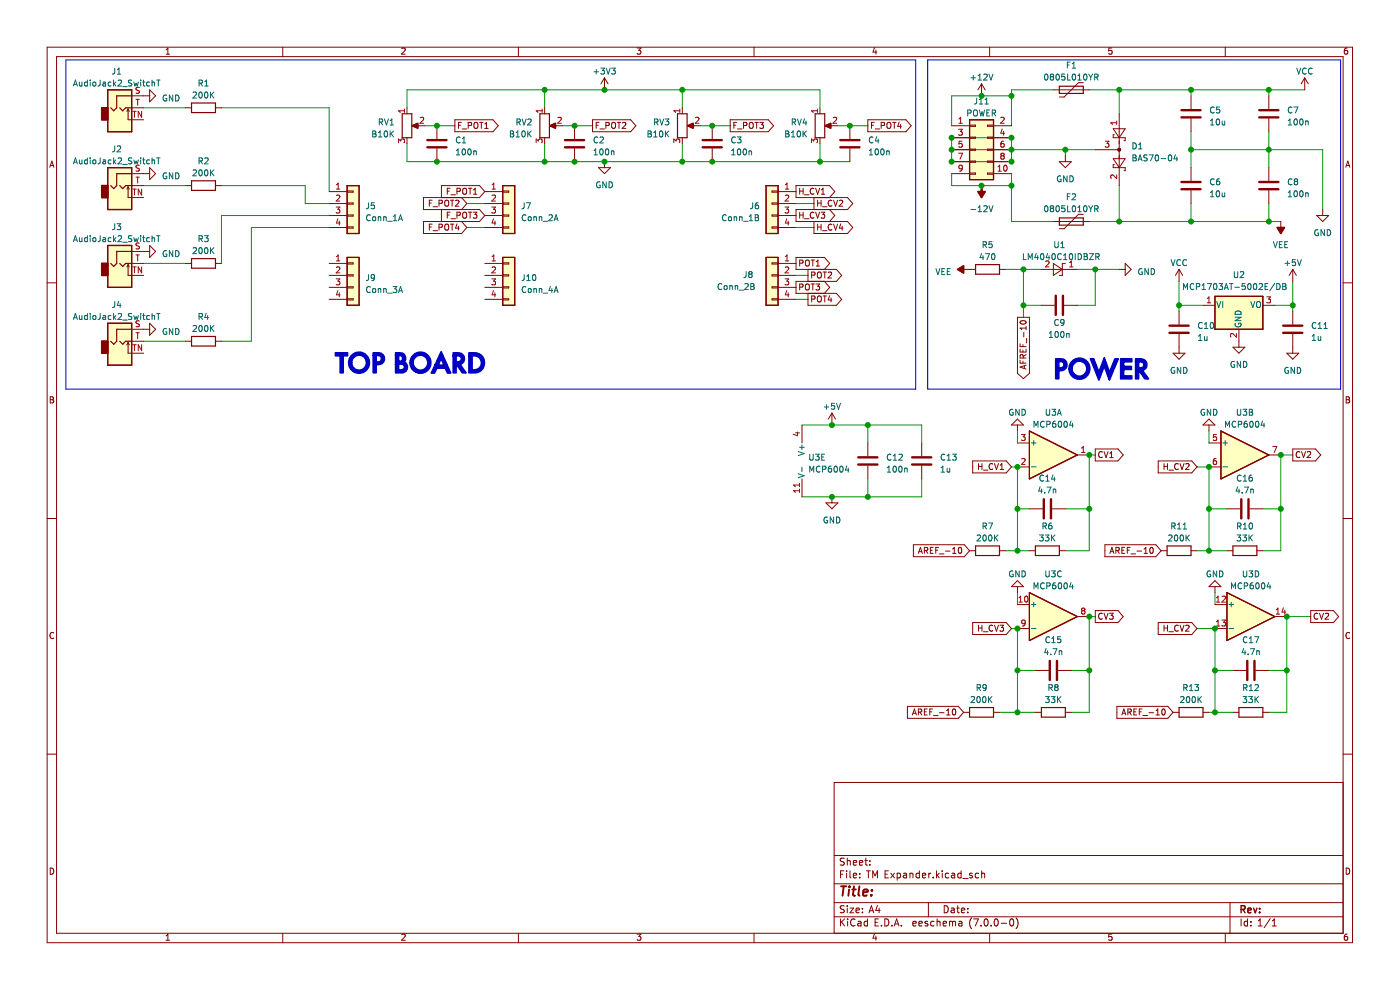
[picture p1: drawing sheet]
<svg xmlns="http://www.w3.org/2000/svg" width="297mm" height="210mm" viewBox="0 0 297 210" stroke-linecap="round" stroke-linejoin="round" font-family="sans-serif">
<path d="M0 0h296.9v210h-296.9z" fill-rule="evenodd" fill="#fff" stroke="#fff" stroke-width=".35"/>
<g fill="none" stroke="#840000" stroke-width=".21">
<path d="M10 10h276.9v190h-276.9zM12 12h272.9v186h-272.9zM31.7 19.1l1.3 1.2-1.3 1.3zM35.2 11.5h.8M35.2 10.6l.4-.4v1.3M60 10v2M85.2 10.3l.5-.1 .3 .4-.8 .9h.8M110 10v2M128.2 16.5l-.7 1.3M128.2 16.5v2.6M128.2 16.5l.8 1.3M135.2 10.2h.8l-.5 .5 .4 .1v.6l-.2 .1-.5-.1"/>
<path d="M160 10v2M185.5 10.1l-.3 1h.8M185.8 10.6v.9M208.2 17.8l-.7 1.3M208.2 17.8v2.5M208.2 17.8l.8 1.3M209.9 10v2M223.5 19.1h7.6M229.8 17.5h-1l-3 3.1h-1.1M235.9 10.2h-.6l-.1 .6 .6-.1 .1 .7-.2 .1-.5-.1M259.9 10v2M276.8 16.5l-.8 1.3"/>
<path d="M276.8 16.5v2.6M276.8 16.5l.8 1.3M285.8 10.2h-.4l-.2 .3v.7l.2 .3 .5-.1-.1-.7h-.4l-.2 .2M10.6 35.5l.4-1.3 .4 1.3M10.7 35.1h.6M27.2 39.6v2.3h3.3M27.2 23.1v2.3h3.3M27.2 23.1l.2 .5M27.2 23.1l-.3 .5M27.2 39.6l.2 .5M27.2 39.6l-.3 .5M27.9 39.4h2.6"/>
<path d="M27.9 36.8h3.8M27.9 20.3h3.8M27.9 22.9h2.6M31.7 35.6l1.3 1.2-1.3 1.3zM39.4 39.4h1.2M39.4 22.9h1.2M45.7 39.4h1.3M45.7 22.9h1.3M86.3 22.9v1.2M86.3 29.2v1.3M87.5 26.7l1.1-.5v1zM87.9 26.7h2.2"/>
<path d="M92.7 26.7v2.8M92.7 31.5v2.8M95.5 39.9h-.6v1.3M96.5 25.4h8.1l1.1 1.3-1.1 1.2h-8.1zM97.3 26.6h.4M97.9 26h-.6v1.2M98.1 27.4h.9M99.3 26.6h.6l.1-.5-.7-.1v1.2M99.4 39.9h.7M99.7 39.9v1.3M100.6 26.1l.2-.1a.43 .43 0 0 1 .6 .4v.4a.42 .42 0 0 1-.4 .5 .42 .42 0 0 1-.5-.5zM101.7 26h.8"/>
<path d="M102.1 26v1.2M102.8 27.2h.8M102.8 26.3l.4-.3v1.2M115.5 22.9v1.2M115.5 29.2v1.3M116.7 26.7l1.1-.5v1zM117.1 26.7h2.3M121.9 26.7v2.8M121.9 31.5v2.8M125.7 25.4h8.1l1.1 1.3-1.1 1.2h-8.1zM126.5 26.6h.4M127 35.6h2.5l-1.3 1.2z"/>
<path d="M127.1 26h-.6v1.2M127.3 27.4h.9M128.2 34.3v1.3M128.5 26.6h.6l.1-.5-.7-.1v1.2M129.8 26.1l.2-.1a.43 .43 0 0 1 .6 .4v.4a.42 .42 0 0 1-.4 .5 .42 .42 0 0 1-.5-.5zM131 26h.7M131.3 26v1.2M132 26.1l.5-.1 .3 .3-.8 .9h.8M144.7 22.9v1.2M144.7 29.2v1.3M145.9 26.7l1.1-.5v1zM146.3 26.7h2.3"/>
<path d="M151.1 26.7v2.8M151.1 31.5v2.8M154.9 25.4h8.1l1.1 1.3-1.1 1.2h-8.1zM155.7 26.6h.4M156.3 26h-.6v1.2M156.5 27.4h.9M157.7 26.6h.6l.1-.5-.7-.1v1.2M159 26.1l.2-.1a.43 .43 0 0 1 .6 .4v.4a.42 .42 0 0 1-.4 .5 .42 .42 0 0 1-.5-.5zM160.2 26h.7M160.5 26v1.2M161.2 26h.8l-.5 .4 .4 .2v.5l-.2 .1-.5-.1M169.6 39.9v1.3"/>
<path d="M170.4 39.9v1.3M173 39.9l.5 1.3 .4-1.3M173.9 22.9v1.2M173.9 29.2v1.3M175.1 26.7l1.1-.5v1zM175.5 26.7h2.3M180.3 26.7v2.8M180.3 31.5v2.8M184.1 25.4h8.1l1.1 1.3-1.1 1.2h-8.1zM184.9 26.6h.4M185.5 26h-.6v1.2M185.7 27.4h.9"/>
<path d="M186.9 26.6h.6l.1-.5-.7-.1v1.2M188.2 26.1l.3-.1a.43 .43 0 0 1 .5 .4v.4a.42 .42 0 0 1-.4 .5 .42 .42 0 0 1-.5-.5zM189.4 26h.7M189.7 26v1.2M190.7 25.9l-.3 .9h.8M191.1 26.4v.8M201.9 34.3h3.8M201.9 29.2h3.8M201.9 31.8h3.8M201.9 26.7h3.8M201.9 36.8h3.8M205.7 26.5h1.3v.3h-1.3z"/>
<path d="M205.7 29.1h1.3v.2h-1.3zM205.7 31.6h1.3v.3h-1.3zM205.7 34.2h1.3v.2h-1.3zM205.7 36.7h1.3v.3h-1.3zM208.2 39.4v1.2M209.5 26.5h1.3v.3h-1.3zM209.5 36.7h1.3v.3h-1.3zM209.5 34.2h1.3v.2h-1.3zM209.5 31.6h1.3v.3h-1.3zM209.5 29.1h1.3v.2h-1.3zM210.8 34.3h3.8M210.8 29.2h3.8"/>
<path d="M210.8 31.8h3.8M210.8 26.7h3.8M210.8 36.8h3.8M224.7 34.3h2.6l-1.3 1.3zM226 33v1.3M232.4 31.8h5M236.2 27.3h2.5l-1.3 1.9zM236.2 33.7h2.5l-1.3 1.9zM236.4 28.6h-.2v.6h2.5v.6h-.3M236.4 34.9h-.2v.7h2.5v.6h-.3M237.4 24.1v15.3M252.7 20.3v2.8"/>
<path d="M252.7 25.2v2.7M252.7 35.6v2.8M269.2 20.3v2.8M269.2 25.2v2.7M269.2 35.6v2.8M285.5 35.5l.4-1.3 .5 1.3M285.6 35.1h.6M10 60h2M27.2 56.1v2.3h3.3M27.2 56.1l.2 .5M27.2 56.1l-.3 .5M27.9 55.9h2.6"/>
<path d="M27.9 53.3h3.8M31.7 52.1l1.3 1.2-1.3 1.3zM39.4 55.9h1.2M45.7 55.9h1.3M69.8 58.4h3.8M69.8 45.7h3.8M69.8 55.9h3.8M69.8 48.3h3.8M69.8 40.6h3.8M69.8 43.2h3.8M73.6 40.5h1.3v.3h-1.3zM73.6 45.6h1.3v.2h-1.3z"/>
<path d="M73.6 43.1h1.3v.2h-1.3zM73.6 48.1h1.3v.3h-1.3zM73.6 55.8h1.3v.2h-1.3zM73.6 58.3h1.3v.2h-1.3zM91.1 43.1h.4M91.1 48.2h.4M91.7 42.5h-.6v1.2M91.7 47.5h-.6v1.3M91.9 43.9h.9M91.9 48.9h.9M93.1 43.1h.6l.1-.5-.7-.1v1.2M93.1 48.2h.6l.1-.5-.7-.2v1.3"/>
<path d="M93.6 44.5v2.5M94.4 42.6l.2-.1a.43 .43 0 0 1 .6 .4v.4a.42 .42 0 0 1-.4 .5 .42 .42 0 0 1-.5-.5zM94.4 47.7l.2-.2a.43 .43 0 0 1 .6 .5v.4a.42 .42 0 0 1-.4 .4 .42 .42 0 0 1-.5-.4zM94.9 40.5h.4M94.9 45.6h.4M95.5 45h-.6v1.3M95.6 42.5h.7M95.6 47.5h.7M95.7 41.3h.9M95.7 46.4h.9M95.9 42.5v1.2M95.9 47.5v1.3"/>
<path d="M96.6 42.6l.5-.1 .3 .3-.8 .9h.8M96.9 40.6l.6-.1 .1-.4-.7-.2v1.3M96.9 45.7l.6-.1 .1-.5-.7-.1v1.3M96.9 47.5l-.3 .9h.8M97.2 48v.8M97.9 41.9l1.1 1.3-1.1 1.3M98.2 45.2l.3-.2a.43 .43 0 0 1 .5 .4v.5a.42 .42 0 0 1-.4 .4 .42 .42 0 0 1-.4-.4zM98.2 40.1l.3-.2a.43 .43 0 0 1 .5 .5v.4a.42 .42 0 0 1-.4 .4 .42 .42 0 0 1-.4-.4zM99.4 45h.7M99.7 45v1.3M100.4 45h.8l-.4 .5 .3 .1v.6l-.2 .1-.5-.1M100.4 41.2h.8"/>
<path d="M100.4 40.3l.4-.4v1.3M102.8 40.6l-1.1-1.2h-8.1v2.5M102.8 40.6l-1.1 1.3h-11.9v2.6h11.9l1.1 1.2M102.8 45.7l-1.1 1.3h-11.9v2.5h8.1l1.1-1.2-1.1-1.3M102.8 58.4h3.9M102.8 45.7h3.9M102.8 55.9h3.9M102.8 48.3h3.9M102.8 40.6h3.9M102.8 43.2h3.9M106.7 40.5h1.2v.3h-1.2zM106.7 45.6h1.2v.2h-1.2z"/>
<path d="M106.7 43.1h1.2v.2h-1.2zM106.7 48.1h1.2v.3h-1.2zM106.7 58.3h1.2v.2h-1.2zM106.7 55.8h1.2v.2h-1.2zM163.8 40.5h1.3v.3h-1.3zM163.8 45.6h1.3v.2h-1.3zM163.8 43.1h1.3v.2h-1.3zM163.8 48.1h1.3v.3h-1.3zM163.8 58.3h1.3v.2h-1.3zM163.8 55.8h1.3v.2h-1.3zM165.1 58.4h3.8M165.1 45.7h3.8"/>
<path d="M165.1 55.9h3.8M165.1 48.3h3.8M165.1 40.6h3.8M165.1 43.2h3.8M169.6 40.5h.8M169.6 45.6h.8M169.6 45v1.3M169.6 55.8h.7v-.5l-.7-.1v1.2M170.4 45v1.3M170.7 41.3h.9M170.7 46.4h.9M170.9 55.3l.3-.1a.43 .43 0 0 1 .5 .4v.4a.42 .42 0 0 1-.4 .5 .42 .42 0 0 1-.4-.5z"/>
<path d="M171.4 57.1v2.6M172.1 55.2h.7M172.2 58.4l.6-.1 .1-.5-.7-.1v1.3M172.4 55.2v1.2M172.7 40.1a.56 .56 0 0 0-.8 .5 .56 .56 0 0 0 .8 .5M172.7 45.1a.56 .56 0 0 0-.8 .5 .56 .56 0 0 0 .8 .6M172.7 41.9v2.6M173 45l.5 1.3 .4-1.3M173.2 56.4h.7M173.2 55.5l.3-.3v1.2M173.5 43.1h.7M173.5 48.2h.7"/>
<path d="M173.5 42.5v1.2M173.5 47.5v1.3M173.5 57.9l.2-.2a.43 .43 0 0 1 .5 .4v.5a.42 .42 0 0 1-.4 .4 .42 .42 0 0 1-.4-.4zM174.2 42.5v1.2M174.2 47.5v1.3M174.2 45h.8l-.5 .5 .4 .1v.6l-.2 .1-.5-.1M174.2 41.2h.8M174.2 40.3l.4-.4v1.3M174.5 43.9h1M174.5 48.9h1M174.6 57.7h.7M174.9 57.1l1.1-1.2-1.1-1.3h-6v2.5h8.5l1.1 1.3-1.1 1.3h-8.5v2.5h8.5l1.1 1.3-1.1 1.3h-6v-2.6"/>
<path d="M174.9 59.7l1.1 1.3-1.1 1.2M175 57.7v1.3M175.7 57.8l.5-.1 .2 .4-.8 .9h.8M176 41.9l1.1-1.3-1.1-1.2h-7.1v2.5h10.9l1.1 1.3-1.1 1.3h-10.9v2.5h10.9l1.1 1.3-1.1 1.2h-7.1v-2.5M176 44.5l1.1 1.2-1.1 1.3M176.5 42.6a.56 .56 0 0 0-.8 .5 .56 .56 0 0 0 .8 .5M176.5 47.7a.56 .56 0 0 0-.8 .5 .56 .56 0 0 0 .8 .5M176.8 47.5l.5 1.3 .4-1.3M176.8 42.5l.5 1.2 .4-1.2M178.1 42.6l.4-.1 .3 .3-.8 .9h.8M178.4 47.5l-.3 .9h.7M178.7 48v.8"/>
<path d="M203.1 57.1h3.9M203.1 57.1l1.3-.7v1.5zM207.5 40.6h1.5l-.8 1.3zM212 57.1h1.3M220.9 57.1h7.6M223.5 47h7.6M223.5 55.9l1.9 1.2-1.9 1.3zM226 55.9h-.6v2.5h-.7M229.8 45.5h-1l-3 3h-1.1M237.4 57.1h1.3M238.7 55.9l1.3 1.2-1.3 1.3zM250.1 57.1l-.7 1.3"/>
<path d="M250.1 57.1v2.6M250.1 57.1l.8 1.3M252.7 40.4v2.8M269.2 40.4v2.8M271 48.3h1.5l-.8 1.2zM271.7 47v2.5M274.3 57.1v2.6M274.3 57.1l-.8 1.3M274.3 57.1l.7 1.3M279.3 45.7h2.6l-1.3 1.3zM280.6 44.5v1.2M284.9 60h2"/>
<path d="M27.2 72.6v2.3h3.3M27.2 72.6l.2 .5M27.2 72.6l-.3 .5M27.9 69.8h3.8M27.9 72.4h2.6M31.7 68.6l1.3 1.2-1.3 1.3zM39.4 72.4h1.2M45.7 72.4h1.3M69.8 61h3.8M69.8 63.5h3.8M73.6 63.4h1.3v.2h-1.3zM73.6 60.8h1.3v.3h-1.3z"/>
<path d="M102.8 61h3.9M102.8 63.5h3.9M106.7 63.4h1.2v.2h-1.2zM106.7 60.8h1.2v.3h-1.2zM163.8 63.4h1.3v.2h-1.3zM163.8 60.8h1.3v.3h-1.3zM165.1 61h3.8M165.1 63.5h3.8M169.6 60.9l.7-.1v-.4l-.7-.2v1.3M170.9 60.4l.3-.2a.43 .43 0 0 1 .5 .5v.4a.42 .42 0 0 1-.4 .4 .42 .42 0 0 1-.4-.4zM172.1 60.2h.7M172.2 63.4h.6l.1-.5-.7-.1v1.3"/>
<path d="M172.4 60.2v1.3M173.1 60.2h.8l-.4 .5 .3 .1v.6l-.2 .1-.5-.1M173.5 63l.2-.2a.43 .43 0 0 1 .5 .4v.4a.42 .42 0 0 1-.4 .5 .42 .42 0 0 1-.4-.5zM174.6 62.8h.7M175 62.8v1.3M176 62.7l-.3 .9h.8M176.3 63.2v.9M215.8 67.3h2.6v11.9l-1.3 1.1-1.3-1.1zM216.4 76.4v.6h1.3M216.4 72.9v.6h1.3M216.4 74.1v.6h1.3v-.6M216.5 68.1a.61 .61 0 0 1 .7-.1 .61 .61 0 0 1 .4 .6 .75 .75 0 0 1-1.2-.3z"/>
<path d="M217 73.1v.4M217 74.3v.4M217 76.6v.4M217.1 75.9l-.1-.6h-.5l-.1 .6h1.3M217.2 70.5v1M217.3 77.6v.6M217.7 77.5l-1.3 .4 1.3 .4M217.7 75.2l-.6 .4M217.7 69.2v.8M217.7 69.6h-1.3l.4 .4M217.8 71.8v.9M220.9 64.8h2.8"/>
<path d="M225.8 64.8h2.7M248.9 74.9h2.5l-1.3 1.3zM250.1 66v2.8M250.1 70.9v4M255.2 64.8h2.5M261.6 73.7h2.5l-1.3 1.2zM262.8 69.8v3.9M267.9 64.8h2.5M273 74.9h2.5l-1.2 1.3zM274.3 66v2.8M274.3 70.9v4M10.7 84.2h.4l.2 .2-.2 .4 .2 .1 .1 .3-.2 .3h-.5z"/>
<path d="M10.7 84.8h.4M170.1 90.2v3.8M176.5 87.6l-.8 1.3M176.5 87.6v2.6M176.5 87.6l.7 1.3M184.1 94v2.8M184.1 98.8v2.8M195.5 94v2.8M195.5 98.8v2.8M206.3 97.8h7.2l1.1 1.2-1.1 1.3h-7.2zM207.6 98.3v1.3M207.6 98.9h.7"/>
<path d="M208.3 98.3v1.3M208.6 99.7h1M210.6 98.5a.56 .56 0 0 0-.8 .5 .56 .56 0 0 0 .8 .5M211 98.3l.4 1.3 .4-1.3M212.2 99.6h.7M212.2 98.7l.3-.4v1.3M215.8 90.2v1.2M215.8 88.9l1.3 1.3h-2.5zM215.8 94h2.6M215.8 99h2.6M228.5 96.5h2.6M232.4 95.2h4.8l1.1 1.3-1.1 1.3h-4.8z"/>
<path d="M233.9 95.9a.56 .56 0 0 0-.8 .5 .56 .56 0 0 0 .8 .5M234.2 95.8l.4 1.3 .5-1.3M235.4 97.1h.8M235.4 96.2l.4-.4v1.3M245.7 97.8h7.1l1.1 1.2-1.1 1.3h-7.1zM246.9 98.3v1.3M246.9 98.9h.8M247.7 98.3v1.3M248 99.7h.9M250 98.5a.56 .56 0 0 0-.8 .5 .56 .56 0 0 0 .8 .5M250.3 98.3l.5 1.3 .4-1.3M251.5 98.5l.5-.2 .3 .4-.8 .9h.8"/>
<path d="M256.5 88.9l1.2 1.3h-2.5zM256.5 90.2v1.2M256.5 94h2.5M256.5 99h2.5M269.2 96.5h2.5M274.3 95.2h4.8l1.1 1.3-1.1 1.3h-4.8zM275.8 95.9a.56 .56 0 0 0-.8 .5 .56 .56 0 0 0 .8 .5M276.1 95.8l.4 1.3 .5-1.3M277.3 95.9l.5-.1 .3 .4-.8 .9h.8M285.6 84.2h.4l.3 .2-.3 .4 .3 .1v.3l-.2 .3h-.5zM285.6 84.8h.4M10 110h2"/>
<path d="M170.1 101.6v3.8M175.2 106.7h2.6l-1.3 1.2zM176.5 105.4v1.3M193.8 115.6h10.8l1.1 1.2-1.1 1.3h-10.8zM194.8 117.4l.5-1.3 .4 1.3M194.9 117h.7M196.1 116.8l.6-.1 .1-.5-.7-.1v1.3M196.4 116.8l.4 .6M197.4 116.7h.4M198 116.1h-.6v1.3h.6M198.5 116.7h.4M199.1 116.1h-.6v1.3"/>
<path d="M199.3 117.5h1M200.6 116.9h.9M202.1 116.5l.3-.4v1.3M202.1 117.4h.7M203.4 116.2l.2-.1a.68 .68 0 0 1 .4 .6 .68 .68 0 0 1-.4 .7l-.3-.5zM205.7 116.8h1.3M212 116.8h1.3M218.4 107.9h2.8M218.4 116.8h1.3M223.2 107.9h2.8M224.7 116.8h1.3M234.4 115.6h10.8l1.1 1.2-1.1 1.3h-10.8z"/>
<path d="M235.5 117.4l.4-1.3 .4 1.3M235.6 117h.6M236.7 116.8l.6-.1 .1-.5-.7-.1v1.3M237 116.8l.5 .6M238 116.7h.4M238.6 116.1h-.6v1.3h.6M239.1 116.7h.5M239.8 116.1h-.7v1.3M239.9 117.5h1M241.2 116.9h1M242.7 117.4h.7M242.7 116.5l.4-.4v1.3"/>
<path d="M244 116.2l.2-.1a.68 .68 0 0 1 .5 .6 .68 .68 0 0 1-.5 .7l-.3-.5zM246.3 116.8h1.3M252.7 116.8h1.2M260.3 107.9h2.8M260.3 116.8h1.3M265.1 107.9h2.8M266.6 116.8h1.3M284.9 110h2M11.4 134.3a.58 .58 0 0 0-.8 .5 .58 .58 0 0 0 .8 .5M206.3 132.1h7.2l1.1 1.2-1.1 1.3h-7.2zM207.6 133.2h.7M207.6 132.6v1.3"/>
<path d="M208.3 132.6v1.3M208.6 134h1M210.6 132.7a.56 .56 0 0 0-.8 .6 .56 .56 0 0 0 .8 .5M211 132.6l.4 1.3 .4-1.3M212.1 132.6h.8l-.4 .5 .3 .1v.6l-.1 .1-.6-.1M215.8 124.4v1.3M215.8 128.2h2.6M215.8 133.3h2.6M215.8 123.2l1.3 1.2h-2.5zM228.5 130.8h2.6M232.4 129.5h4.8l1.1 1.3-1.1 1.3h-4.8zM233.9 130.2a.56 .56 0 0 0-.8 .5 .56 .56 0 0 0 .8 .5"/>
<path d="M234.2 130.1l.4 1.2 .5-1.2M235.4 130.1h.8l-.5 .5 .4 .1v.5l-.2 .1-.5-.1M245.7 132.1h7.1l1.1 1.2-1.1 1.3h-7.1zM246.9 132.6v1.3M246.9 133.2h.8M247.7 132.6v1.3M248 134h.9M250 132.7a.56 .56 0 0 0-.8 .6 .56 .56 0 0 0 .8 .5M250.3 132.6l.5 1.3 .4-1.3M251.5 132.7l.5-.1 .3 .4-.8 .9h.8M257.7 128.2h2.6M257.7 133.3h2.6"/>
<path d="M257.7 123.2l1.3 1.2h-2.5zM257.7 124.4v1.3M270.4 130.8h2.6M278.1 129.5h4.8l1.1 1.3-1.1 1.3h-4.8zM279.6 130.2a.56 .56 0 0 0-.8 .5 .56 .56 0 0 0 .8 .5M279.9 130.1l.5 1.2 .4-1.2M281.1 130.2l.5-.1 .3 .3-.8 .9h.8M286.3 134.3a.58 .58 0 0 0-.8 .5 .58 .58 0 0 0 .8 .5M10 160h2M192.5 149.8h10.8l1.1 1.3-1.1 1.3h-10.8zM193.6 151.7l.4-1.3 .4 1.3M193.7 151.3h.6"/>
<path d="M194.8 151.1l.6-.1 .1-.5-.7-.1v1.3M195.1 151.1l.5 .6M196.1 151h.4M196.7 150.4h-.6v1.3h.6M197.2 151h.5M197.9 150.4h-.7v1.3M198 151.8h1M199.3 151.2h1M200.8 150.8l.4-.4v1.3M200.8 151.7h.7M202.1 150.5l.2-.1a.68 .68 0 0 1 .5 .6 .68 .68 0 0 1-.5 .7l-.3-.5zM204.4 151.1h1.3"/>
<path d="M210.8 151.1h1.2M219.7 151.1h1.2M219.7 142.2h2.7M224.5 142.2h2.8M226 151.1h1.3M236.9 149.8h10.8l1.2 1.3-1.2 1.3h-10.8zM238 151.7l.4-1.3 .4 1.3M238.1 151.3h.6M239.3 151.1l.6-.1v-.5l-.6-.1v1.3M239.6 151.1l.4 .6M240.5 151h.5M241.1 150.4h-.6v1.3h.6"/>
<path d="M241.7 151h.4M242.3 150.4h-.6v1.3M242.5 151.8h.9M243.7 151.2h1M245.3 151.7h.7M245.3 150.8l.3-.4v1.3M246.6 150.5l.2-.1a.68 .68 0 0 1 .4 .6 .68 .68 0 0 1-.4 .7l-.3-.5zM248.9 151.1h1.2M255.2 151.1h1.3M261.6 151.1h1.2M261.6 142.2h2.7M266.4 142.2h2.8"/>
<path d="M267.9 151.1h1.3M284.9 160h2M284.9 166h-107.9v32M10.7 184.1a.66 .66 0 0 1 .7 .7 .66 .66 0 0 1-.7 .6zM35.2 198.5l.4-.4v1.3M35.2 199.4h.8M60 198v2M85.2 198.3l.5-.2 .3 .4-.8 .9h.8M110 198v2M135.2 198.1h.8l-.5 .5 .4 .2v.5l-.2 .1-.5-.1M160 198v2M177 194.5h107.9"/>
<path d="M177 191.5h107.9M177 187.5h107.9M177 181.5h107.9M178.3 194.9v1.5M178.3 185.4h.5M178.5 195.6l.7 .8M179 184.7h-.7v1.5M179.1 192.2l-.6-.1-.2 .2v.4l.7 .3 .1 .3-.3 .3-.6-.1M179.1 182.1l-.6-.1-.2 .2v.4l.7 .3 .1 .3-.3 .3h-.6M179.2 194.9l-.9 .9M179.6 184.7v.2M179.6 185.2v1"/>
<path d="M179.7 182v1.5M179.7 192.1v.2M179.7 192.6v1M179.7 182.7l.3-.2 .3 .1 .1 .9M179.8 194.9v.2M179.8 195.4v1M180.3 192.6h.8l-.8 1h.8M180.3 184.7v1.3l.2 .2M181 185.7l.7-.1v-.3l-.5-.1-.2 .2 .1 .8h.6M181 183l.7-.1v-.3l-.5-.1-.2 .2 .1 .8h.6M181.4 195.1a.71 .71 0 0 0-1 .5 .71 .71 0 0 0 .7 .8l.3-.1M181.6 193.1l.7-.1-.1-.3-.4-.1-.2 .2 .1 .7h.5"/>
<path d="M182 195.5h.6l.1 .9M182.3 183l.7-.1v-.3l-.5-.1-.2 .2 .1 .8h.6M182.4 186.1v.1M182.4 185.3v.1M182.7 195.8h-.5l-.2 .3 .2 .3 .5-.1M183 192.7v.1M183 193.5v.1M183.5 182.5h.5M183.7 182v1.3l.3 .2M183.8 184.7h.8M184 195.5l-.4-.1-.3 .3 .2 .6h.5M184 194.9v1.5"/>
<path d="M184.2 184.7v1.5M184.4 193.6l.5-1.5 .5 1.5M184.5 193.2h.7M184.5 183.4v.1M184.5 182.6v.1M185.1 186.2v-1.5l.5 1.1 .5-1.1v1.5M185.5 198.1l-.3 .9h.8M185.6 195.6h.5M185.8 198.6v.8M186.1 192l-.3 1.1h.9M186.4 194.9h-.8v1.5h.8M186.5 192.6v1"/>
<path d="M187 196.3v.1M187.7 194.9a.76 .76 0 0 1 .9 .8 .76 .76 0 0 1-.9 .7zM187.8 185.4h.5M188.5 184.7h-.7v1.5h.7M189 185.2l.8 1M189.2 196.3v.1M189.7 196.4l.5-1.5 .5 1.5M189.8 185.2l-.8 1M189.9 196h.7M190.3 185.3l.5-.1 .2 .3-.1 .7h-.6M190.3 185.2v1.5M191.2 196.3v.1"/>
<path d="M191.7 185.3h.6v.9M192.3 185.6l-.5 .1-.2 .2 .2 .3h.5M193 185.4l.3-.2 .3 .1 .1 .9M193 185.2v1M193.7 195.9l.7-.1-.1-.3-.4-.1-.2 .2v.7h.6M194.9 195.9l.8-.1-.1-.3-.4-.1-.3 .2 .1 .7h.6M195 185.3l-.4-.1-.3 .3 .2 .7h.5M195 184.7v1.5M195.7 185.7l.7-.1-.1-.3-.4-.1-.2 .2 .1 .8h.5M196.8 195.5l-.4-.1-.2 .2 .1 .2 .5 .2v.3h-.6M197 191.5v3M197 185.2v1"/>
<path d="M197.5 185.2l-.5 .3M198 186.1v.1M198.2 195.5l-.5-.1-.3 .3 .2 .6h.6M198.7 184.7v1.5M198.8 195.6l.2-.2 .4 .1v.9M198.8 194.9v1.5M198.8 185.7l.5 .5M199.3 185.2l-.6 .6M199.9 184.7v.2M199.9 185.2v1M200.1 195.9l.7-.1-.1-.3-.4-.1-.2 .2 .1 .7h.5M200.3 192.1a.76 .76 0 0 1 .9 .8 .76 .76 0 0 1-.9 .7z"/>
<path d="M201.3 185.3l-.5-.1-.3 .3 .2 .7h.6M201.4 195.6l.5-.2 .2 .2M201.4 195.4v1M201.8 192.7h.6l.1 .9M201.9 185.3h.6v.9M202.1 195.6l.2-.2 .4 .1v.9M202.1 195.6v.8M202.5 193h-.5l-.3 .3 .3 .3 .5-.1M202.5 185.6l-.5 .1-.2 .2 .2 .3h.5M203 192.6h.5M203.2 192.1v1.3l.3 .2M203.4 195.5h.6l.1 .9"/>
<path d="M203.9 185.3l-.4-.1-.3 .3 .1 .7h.6M203.9 184.7v1.5M204 193.1l.7-.1-.1-.3-.4-.1-.2 .2v.7h.6M204.1 195.8h-.5l-.2 .3 .2 .3 .5-.1M204.3 186.4h1.1M205.3 193.5v.1M205.3 192.7v.1M206.1 194.7a1.72 1.72 0 0 0 0 2.3M206.3 185.3l-.4-.1-.2 .2 .1 .3 .5 .1v.4h-.6M206.6 194.9h1l-.7 1.5M207.6 185.3l-.4-.1-.3 .3 .1 .7h.6M208.1 196.3v.1"/>
<path d="M208.3 185.4l.2-.2 .3 .1 .1 .9M208.3 184.7v1.5M208.9 195.1l.2-.2a.8 .8 0 0 1 .5 .8 .8 .8 0 0 1-.5 .7l-.3-.6zM209.9 198v2M210.3 196.3v.1M211 195.1l.3-.2a.8 .8 0 0 1 .5 .8 .8 .8 0 0 1-.5 .7l-.4-.6zM212.4 195.8h1.1M214.3 195.1l.2-.2a.8 .8 0 0 1 .6 .8 .8 .8 0 0 1-.6 .7l-.3-.6zM215.5 194.7a1.72 1.72 0 0 1 0 2.3M235.9 198.1h-.6l-.1 .7 .6-.1 .1 .6-.2 .1-.5-.1M259.9 198v2M260.9 191.5v6.5"/>
<path d="M263.3 194.9v1.5M264.7 195.5l-.5-.1-.3 .3 .2 .6h.6M264.7 194.9v1.5M265.4 196.3v.1M265.4 195.5v.1M266.9 196.4h.9M266.9 195.3l.4-.4v1.5M269.5 194.8l-1.3 2M269.9 196.4h.9M269.9 195.3l.4-.4v1.5M285.6 184.1a.66 .66 0 0 1 .7 .7 .66 .66 0 0 1-.7 .6zM285.8 198.1l-.4 .1-.2 .3v.7l.2 .2 .5-.1-.1-.6-.4-.1-.2 .3"/>
<circle cx="237.4" cy="31.8" r=".25"/>
</g>
<path d="M263.3 192.9l.7-.1 .2-.2-.1-.3-.8-.2v1.5M263.7 192.9l.5 .7M264.7 193.1l.7-.1v-.3l-.5-.1-.2 .2 .1 .7h.6M265.9 192.6l.4 1 .3-1M267.2 193.5v.1M267.2 192.7v.1" fill="none" stroke="#840000" stroke-width=".3"/>
<path d="M178.4 188h1.2M179 188l-.3 2M180.1 188.7l-.1 1.3M180.2 188v.2M180.8 188.7h.8M181.2 188l-.2 1.7v.2l.4 .1M182.3 188l-.2 1.7 .3 .3M183.1 189.3l1-.2-.1-.3h-.7l-.2 .9 .2 .3 .6-.1M184.8 189.8v.2M185 188.8v.2" fill="none" stroke="#840000" stroke-width=".4"/>
<g fill="#ffffc2" stroke="#ffffc2" stroke-width=".35">
<path d="M218.4 125.7l10.1 5.1-10.1 5.1z"/>
<path d="M259 91.4l10.2 5.1-10.2 5.1z"/>
<path d="M218.4 91.4l10.1 5.1-10.1 5.1z"/>
<path d="M260.3 125.7l10.1 5.1-10.1 5.1z"/>
<path d="M257.7 62.9h10.2v6.9h-10.2z" fill-rule="evenodd"/>
<path d="M205.7 25.4h5.1v12.7h-5.1z" fill-rule="evenodd"/>
<path d="M73.6 39.4h2.6v10.1h-2.6z" fill-rule="evenodd"/>
<path d="M73.6 54.6h2.6v10.2h-2.6z" fill-rule="evenodd"/>
<path d="M106.7 54.6h2.5v10.2h-2.5z" fill-rule="evenodd"/>
<path d="M106.7 39.4h2.5v10.1h-2.5z" fill-rule="evenodd"/>
<path d="M22.9 52.1h5v8.9h-5z" fill-rule="evenodd"/>
<path d="M22.9 19.1h5v8.8h-5z" fill-rule="evenodd"/>
<path d="M22.9 35.6h5v8.9h-5z" fill-rule="evenodd"/>
<path d="M22.9 68.6h5v8.9h-5z" fill-rule="evenodd"/>
<path d="M162.5 54.6h2.6v10.2h-2.6z" fill-rule="evenodd"/>
<path d="M162.5 39.4h2.6v10.1h-2.6z" fill-rule="evenodd"/>
</g>
<g fill="none" stroke="#840000" stroke-width=".25">
<path d="M22.9 19.1h5v8.8h-5zM224.7 18.3h5.1v1.5h-5.1zM22.9 22.9h-1.3v2.5h1.3M22.9 39.4h-1.3v2.5h1.3M22.9 35.6h5v8.9h-5zM25.4 39.4l.6 .6 .7-.6h1.2M25.4 22.9l.6 .6 .7-.6h1.2M27.9 20.3h-3.1v2.6l-.7 .6-.6-.6M27.9 36.8h-3.1v2.6l-.7 .6-.6-.6M40.6 21.9h5.1v2h-5.1zM40.6 38.4h5.1v2h-5.1zM73.6 39.4h2.6v10.1h-2.6z"/>
<path d="M85.3 24.1h2.1v5.1h-2.1zM106.7 39.4h2.5v10.1h-2.5zM114.5 24.1h2.1v5.1h-2.1zM143.7 24.1h2.1v5.1h-2.1zM162.5 39.4h2.6v10.1h-2.6zM172.9 24.1h2.1v5.1h-2.1zM205.7 25.4h5.1v12.7h-5.1zM22.9 52.1h5v8.9h-5zM22.9 55.9h-1.3v2.5h1.3M25.4 55.9l.6 .6 .7-.6h1.2M27.9 53.3h-3.1v2.6l-.7 .6-.6-.6M40.6 54.9h5.1v2h-5.1z"/>
<path d="M73.6 54.6h2.6v10.2h-2.6zM106.7 54.6h2.5v10.2h-2.5zM162.5 54.6h2.6v10.2h-2.6zM207 56.1h5v2.1h-5zM224.7 46.2h5.1v1.6h-5.1zM22.9 68.6h5v8.9h-5zM22.9 72.4h-1.3v2.5h1.3M25.4 72.4l.6 .6 .7-.6h1.2M27.9 69.8h-3.1v2.6l-.7 .6-.6-.6M40.6 71.4h5.1v2h-5.1zM257.7 62.9h10.2v6.9h-10.2zM218.4 91.4l10.1 5.1-10.1 5.1z"/>
<path d="M259 91.4l10.2 5.1-10.2 5.1zM207 115.8h5v2h-5zM219.7 115.8h5v2h-5zM247.6 115.8h5.1v2h-5.1zM261.6 115.8h5v2h-5zM218.4 125.7l10.1 5.1-10.1 5.1zM260.3 125.7l10.1 5.1-10.1 5.1zM205.7 150.1h5.1v2h-5.1zM220.9 150.1h5.1v2h-5.1zM250.1 150.1h5.1v2h-5.1zM262.8 150.1h5.1v2h-5.1z"/>
</g>
<g fill="none" stroke="#009600" stroke-width=".21">
<path d="M115.5 19.1v3.8M144.7 19.1v3.8M223.5 19.1h-8.9v7.6M231.1 19.1h45.7M237.4 19.1v5M252.7 19.1v1.2M269.2 19.1v1.2M30.5 39.4h8.9M30.5 22.9h8.9M47 39.4h17.8v3.8h5M47 22.9h22.8v17.7M86.3 22.9v-3.8h87.6v3.8"/>
<path d="M86.3 30.5v3.8h94M90.1 26.7h6.4M115.5 30.5v3.8M119.4 26.7h6.3M144.7 30.5v3.8M148.6 26.7h6.3M173.9 30.5v3.8M177.8 26.7h6.3M201.9 31.8h30.5M201.9 29.2h12.7v5.1h-12.7zM201.9 36.8v2.6h12.7M214.6 36.8v10.2h8.9"/>
<path d="M214.6 20.3h-12.7v6.4M226 31.8v1.2M237.4 39.4v7.6M252.7 31.8h27.9v12.7M252.7 27.9v7.7M269.2 27.9v7.7M30.5 55.9h8.9M69.8 48.3h-16.5v24.1h-6.3M69.8 45.7h-22.8v10.2M99 43.2h3.8M99 48.3h3.8M168.9 58.4h2.5"/>
<path d="M168.9 43.2h3.8M168.9 48.3h3.8M213.3 57.1h7.6M217.1 57.1v10.2M228.5 57.1h8.9M231.1 47h40.6M232.4 57.1v7.7h-3.9M250.1 59.7v6.3M252.7 43.2v3.8M269.2 43.2v3.8M274.3 59.7v6.3M30.5 72.4h8.9"/>
<path d="M168.9 63.5h2.5M217.1 64.8h3.8M250.1 64.8h5.1M270.4 64.8h3.9M170.1 90.2h25.4v3.8M184.1 90.2v3.8M214.6 99h1.2v17.8M215.8 91.4v2.6M232.4 96.5h-1.3v20.3h-5.1M253.9 99h2.6v17.8M256.5 91.4v2.6M274.3 96.5h-2.6v20.3h-3.8"/>
<path d="M184.1 101.6v3.8M195.5 101.6v3.8h-25.4M213.3 116.8h5.1M215.8 107.9h2.6M226 107.9h5.1M253.9 116.8h6.4M256.5 107.9h3.8M267.9 107.9h3.8M214.6 133.3h1.2v17.8M215.8 125.7v2.5M232.4 130.8h-1.3v20.3h-3.8M253.9 133.3h3.8v17.8"/>
<path d="M257.7 125.7v2.5M278.1 130.8h-5.1v20.3h-3.8M212 151.1h7.7M215.8 142.2h3.9M227.3 142.2h3.8M256.5 151.1h5.1M257.7 142.2h3.9M269.2 142.2h3.8"/>
</g>
<path d="M14 12.7h180.3v69.8h-180.3zM196.8 12.7h87.6v69.8h-87.6z" fill="none" stroke="#0000c2" stroke-width=".21"/>
<g fill="#0000c2" stroke="#0000c2" stroke-width=".35">
<path d="M224 76.1l1.7 .2 .5 .5 .1 .6-.1 .5-.4 .5-.4 .2h-.8v1.7h-.6v-3.6h.6v1.4l.4-.1a.71 .71 0 0 0 .7-.8 .71 .71 0 0 0-.9-.5h-.8z" fill-rule="evenodd"/>
<path d="M227.5 76.6l.7-.5 .9-.1 .8 .2 .7 .5 .4 .7 .2 .9-.2 .8-.5 .7-.7 .5-.9 .1-.8-.2-.7-.5-.4-.6-.2-.9h.6l.2 .6 .3 .5 .5 .4 .6 .1 .6-.1 .5-.3 .3-.6 .2-.6-.2-.6-.3-.5-.5-.4-.6-.1-.6 .1-.5 .3-.4 .6-.1 .6h-.6l.2-.9z" fill-rule="evenodd"/>
<path d="M231.3 76.1h.7l1.1 2.8 1.2-3 1.1 3 1.1-2.8h.7l-1.9 4.5-1-3-1.2 3z" fill-rule="evenodd"/>
<path d="M237.7 76.1h2.4v.6h-1.7v1h1.6v.7h-1.6v1.3h1.7v.7h-2.4z" fill-rule="evenodd"/>
<path d="M240.9 76.1l1.5 .1 .7 .5 .2 .5-.1 .6-.3 .5-.5 .3 1.3 1.8h-.8l-1.2-1.8h-.2v1.8h-.6v-3.7h.6v1.4l.5-.1a.67 .67 0 0 0 .6-.8 .67 .67 0 0 0-.8-.5h-.9z" fill-rule="evenodd"/>
<path d="M71.2 74.8h2.5v.7h-.9v3.6h-.6v-3.6h-1z" fill-rule="evenodd"/>
<path d="M74.6 75.4l.7-.5 .9-.2 .9 .2 .7 .5 .4 .7 .2 .9-.2 .8-.5 .7-.7 .5-.9 .2-.8-.2-.7-.5-.5-.7-.1-.9h.6l.1 .7 .4 .4 .5 .4 .6 .1 .5-.1 .6-.3 .3-.5 .1-.6-.1-.6-.3-.6-.5-.3-.6-.2-.6 .2-.5 .3-.4 .5-.1 .6h-.6l.1-.8z" fill-rule="evenodd"/>
<path d="M79.2 74.8l1.7 .2 .5 .5 .1 .6-.1 .6-.3 .4-.5 .2h-.8v1.8h-.6v-3.7h.6v1.4h.4a.71 .71 0 0 0 .7-.8 .71 .71 0 0 0-.9-.6h-.8z" fill-rule="evenodd"/>
<path d="M83.9 74.8l1.2 .1 .5 .2 .4 .7-.1 .7a.31 .31 0 0 0-.1 .4 .31 .31 0 0 0 .3 .2l.3 .8-.4 .9-.6 .3h-1.5v-1.9h.7v1.3l.9-.1 .3-.6-.1-.3-.3-.2-1.5-.1v-1.8h.7v1.3l.6-.2 .2-.5-.3-.5-1.2-.1z" fill-rule="evenodd"/>
<path d="M87.7 75.4l.7-.5 .9-.2 .8 .2 .7 .5 .4 .7 .2 .9-.2 .8-.5 .7-.7 .5-.9 .2-.8-.2-.7-.5-.4-.7-.2-.9h.6l.2 .7 .3 .4 .5 .4 .6 .1 .6-.1 .5-.3 .3-.5 .2-.6-.1-.6-.4-.6-.5-.3-.6-.2-.6 .2-.5 .3-.3 .5-.2 .6h-.6l.2-.8z" fill-rule="evenodd"/>
<path d="M93.6 74.6l2 4.5h-.7l-.4-1h-1.8l-.5 1h-.7l.8-1.6h1.9l-.6-1.5-.7 1.5h-.6z" fill-rule="evenodd"/>
<path d="M96.1 74.8l1.5 .1 .7 .5 .2 .5-.1 .7-.3 .4-.5 .3 1.3 1.8h-.8l-1.2-1.8h-.1v1.8h-.7v-3.6h.7v1.3h.4a.67 .67 0 0 0 .7-.8 .67 .67 0 0 0-.9-.5h-.9z" fill-rule="evenodd"/>
<path d="M99.5 74.8l1.9 .2 .6 .3 .5 .6 .2 .8v.9l-.4 .7-.6 .5-.8 .3h-1.4v-3.6h.6v3l.9-.1 .5-.2 .5-.5 .1-.7-.1-.7-.4-.5-.8-.3h-1.3z" fill-rule="evenodd"/>
</g>
<g fill="none" stroke="#006464" stroke-width=".21">
<path d="M15.6 18.3l.4-1.3 .4 1.3M15.7 17.9h.6M16.8 17.4l.1 .8 .5-.1M17.4 17.4v.9M18.5 17v1.3M18.5 17.5l-.3-.1-.3 .2 .1 .6h.5M19.1 17v.1M19.1 17.4v.9M19.7 17.5l.2-.1 .4 .1-.1 .7-.5-.1zM21.3 17l-.1 1.1-.4 .2M21.9 17.5h.4l.1 .8M22.4 17.7l-.6 .3 .2 .3 .4-.1"/>
<path d="M23.6 17.5l-.4-.1-.3 .2 .2 .6h.5M24.1 17v1.3M24.2 17.8l.4 .5M24.3 14.4v1.1l-.4 .2M24.6 17.4l-.5 .5M24.9 15.7h.7M24.9 14.8l.3-.4v1.3M25.1 17.1l.4-.1 .3 .3-.8 1h.8M26 18.4h1M28 17l-.7 .1v.4l.5 .2 .2 .3-.3 .3-.5-.1M28.4 17.4l.2 .9 .3-.7 .2 .7 .3-.9M29.8 17v.1"/>
<path d="M29.8 17.4v.9M30.3 17.4h.4M30.4 17v1.1l.3 .2M31.7 17.5l-.3-.1-.3 .2 .1 .6h.5M32.3 17v1.3M32.3 17.5h.4l.1 .8M33.2 17h.8M33.6 17v1.3M41 19.6l.4-.1 .3 .4-.8 .9h.8M42.2 17.6h.6l.1-.5-.7-.1v1.3M42.3 19.6l.2-.1a.68 .68 0 0 1 .4 .7 .68 .68 0 0 1-.4 .6l-.3-.5zM42.5 17.6l.5 .7"/>
<path d="M43.4 18.3h.8M43.4 17.3l.4-.3v1.3M43.5 19.6l.2-.1a.68 .68 0 0 1 .4 .7 .68 .68 0 0 1-.4 .6l-.3-.5zM44.7 19.5v1.3M45.4 19.5l-.7 .7M126 15.2h1M126.5 14.7v1M127.5 14.4h.7l-.4 .5 .4 .1v.6l-.2 .1-.5-.1M128.6 14.4l.4 1.3 .4-1.3M129.8 14.4h.7l-.4 .5 .4 .1v.6l-.2 .1-.5-.1M206 16.5h1M206.5 16v1"/>
<path d="M207.5 17h.7M207.5 16.1l.4-.4v1.3M208.7 15.8l.5-.1 .2 .4-.7 .9h.7M209.8 15.7l.4 1.3 .4-1.3M221.7 15.8l.2-.1a.68 .68 0 0 1 .4 .6 .68 .68 0 0 1-.4 .7l-.3-.5zM223 16.3l-.2-.3 .2-.3h.3l.2 .3-.2 .3M223 16.3l-.2 .2 .1 .4 .1 .1h.3l.2-.3v-.3l-.2-.1M223 16.3h.3M224.1 15.8l.2-.1a.68 .68 0 0 1 .5 .6 .68 .68 0 0 1-.5 .7l-.3-.5zM225.9 15.7h-.6l-.1 .6h.6l.1 .6-.2 .1-.5-.1M226.4 13.8h.5M226.5 15.7v1.3h.6"/>
<path d="M227 13.2h-.6v1.2M227.5 14.4h.7M227.5 13.5l.3-.3v1.2M227.6 15.8l.2-.1a.68 .68 0 0 1 .4 .6 .68 .68 0 0 1-.4 .7l-.3-.5zM228.7 17h.7M228.7 16.1l.3-.4v1.3M230 15.8l.2-.1a.68 .68 0 0 1 .4 .6 .68 .68 0 0 1-.4 .7l-.3-.5zM231 15.7l.4 .7M231.4 16.4v.6M231.8 15.7l-.4 .7M232.2 16.4l.6-.1 .1-.5-.7-.1v1.3M232.5 16.4l.5 .6"/>
<path d="M275.1 14.4l.4 1.3 .4-1.3M277.1 14.6a.56 .56 0 0 0-.8 .5 .56 .56 0 0 0 .8 .5M278.4 14.6a.56 .56 0 0 0-.8 .5 .56 .56 0 0 0 .8 .5M15.6 34.8l.4-1.3 .4 1.3M15.7 34.4h.6M16.8 33.9l.1 .8 .5-.1M17.4 33.9v.9M18.5 34l-.3-.1-.3 .3 .1 .5h.5M18.5 33.5v1.3M19.1 33.5v.1M19.1 33.9v.9M19.7 34l.2-.1 .4 .1-.1 .7-.5-.1z"/>
<path d="M21.3 33.5l-.1 1.1-.4 .2M21.9 34h.4l.1 .8M22.4 34.2l-.6 .3 .2 .3 .4-.1M23.6 34l-.4-.1-.3 .3 .2 .5h.5M24.1 33.5v1.3M24.2 34.3l.4 .5M24.3 31v1l-.4 .2M24.6 33.9l-.5 .5M24.9 31.1l.5-.1 .2 .3-.8 .9h.8M25.1 33.6l.4-.1 .3 .4-.8 .9h.8M26 34.9h1M28 33.6h-.7v.4l.5 .2 .2 .3-.3 .3-.5-.1"/>
<path d="M28.4 33.9l.2 .9 .3-.6 .2 .6 .3-.9M29.8 33.5v.1M29.8 33.9v.9M30.3 33.9h.4M30.4 33.5v1.1l.3 .2M31.7 34l-.3-.1-.3 .3 .1 .5h.5M32.3 33.5v1.3M32.3 34h.4l.1 .8M33.2 33.5h.8M33.6 33.5v1.3M35.3 36.7a.58 .58 0 0 0-.7 .6 .58 .58 0 0 0 .8 .5v-.4h-.3M35.3 20.2a.58 .58 0 0 0-.7 .6 .58 .58 0 0 0 .8 .5v-.4h-.3"/>
<path d="M36.7 20.2v1.2l-.8-1.2v1.2M36.7 36.7v1.2l-.8-1.2v1.2M37.3 36.7a.64 .64 0 0 1 .7 .6 .64 .64 0 0 1-.7 .6zM37.3 20.2a.64 .64 0 0 1 .7 .6 .64 .64 0 0 1-.7 .6zM41 36.2l.4-.2 .3 .4-.8 .9h.8M42.2 34.2l.6-.1 .1-.5-.7-.1v1.3M42.3 36.2l.2-.2a.68 .68 0 0 1 .4 .7 .68 .68 0 0 1-.4 .6l-.3-.5zM42.5 34.2l.5 .6M43.4 33.6l.5-.1 .3 .4-.8 .9h.8M43.5 36.2l.2-.2a.68 .68 0 0 1 .4 .7 .68 .68 0 0 1-.4 .6l-.3-.5zM44.7 36v1.3M44.8 36.6l.6 .7"/>
<path d="M44.8 20.1l.6 .7M45.4 36l-.7 .8M79.1 27.8h.4l.2 .2-.2 .4 .2 .1 .1 .3-.2 .2h-.5zM79.1 28.4h.4M80.3 29h.7M80.3 28.1l.3-.3v1.2M80.5 25.9l.6-.1v-.4l-.6-.2v1.3M80.8 25.9l.4 .6M81.6 25.2l.4 1.3 .4-1.3M81.6 27.9l.2-.1a.68 .68 0 0 1 .4 .6 .68 .68 0 0 1-.4 .6l-.3-.4zM82.8 27.8v1.2M82.8 26.5h.7"/>
<path d="M82.8 25.6l.3-.4v1.3M82.9 28.3l.6 .7M83.5 27.8l-.7 .7M96.8 32.9h.7M96.8 31.9l.4-.3v1.3M97.6 29.2a.56 .56 0 0 0-.8 .5 .56 .56 0 0 0 .8 .5M98.1 30.3h.7M98.1 29.4l.3-.4v1.3M98.1 31.7l.2-.1a.68 .68 0 0 1 .5 .6 .68 .68 0 0 1-.5 .7l-.3-.5zM99.3 31.7l.2-.1a.68 .68 0 0 1 .5 .6 .68 .68 0 0 1-.5 .7l-.3-.5zM100.5 32.1h.5v.8M100.5 32v.9"/>
<path d="M108.3 27.8h.4l.2 .2-.2 .4 .2 .1 .1 .3-.2 .2h-.5zM108.3 28.4h.4M109.5 29h.7M109.5 28.1l.3-.3v1.2M109.7 25.9l.6-.1v-.4l-.6-.2v1.3M110 25.9l.4 .6M110.8 25.2l.4 1.3 .4-1.3M110.8 27.9l.2-.1a.68 .68 0 0 1 .4 .6 .68 .68 0 0 1-.4 .6l-.3-.4zM112 27.8v1.2M112 25.4l.4-.2 .3 .4-.8 .9h.8M112.1 28.3l.6 .7M112.7 27.8l-.7 .7"/>
<path d="M126 32.9h.7M126 31.9l.4-.3v1.3M126.8 29.2a.56 .56 0 0 0-.8 .5 .56 .56 0 0 0 .8 .5M127.3 38.6a.58 .58 0 0 0-.8 .6 .58 .58 0 0 0 .8 .5v-.4h-.2M127.3 29.2l.5-.2 .2 .4-.8 .9h.8M127.3 31.7l.2-.1a.68 .68 0 0 1 .5 .6 .68 .68 0 0 1-.5 .7l-.3-.5zM128.6 31.7l.1-.1a.68 .68 0 0 1 .5 .6 .68 .68 0 0 1-.5 .7l-.3-.5zM128.6 38.6v1.2l-.7-1.2v1.2M129.2 38.6a.64 .64 0 0 1 .7 .6 .64 .64 0 0 1-.7 .6zM129.7 32.1h.5v.8M129.7 32v.9M137.5 27.8h.4l.2 .2-.2 .4 .2 .1 .1 .3-.2 .2h-.5z"/>
<path d="M137.5 28.4h.4M138.7 29h.7M138.7 28.1l.4-.3v1.2M138.9 25.9l.6-.1v-.4l-.6-.2v1.3M139.2 25.9l.4 .6M140 25.2l.4 1.3 .4-1.3M140 27.9l.2-.1a.68 .68 0 0 1 .4 .6 .68 .68 0 0 1-.4 .6l-.3-.4zM141.1 25.2h.8l-.4 .5 .3 .1v.6l-.1 .1-.6-.1M141.2 27.8v1.2M141.3 28.3l.6 .7M141.9 27.8l-.7 .7M155.2 32.9h.7"/>
<path d="M155.2 31.9l.4-.3v1.3M156 29.2a.56 .56 0 0 0-.8 .5 .56 .56 0 0 0 .8 .5M156.4 29h.8l-.4 .5 .4 .2v.5l-.2 .1-.6-.1M156.5 31.7l.2-.1a.68 .68 0 0 1 .5 .6 .68 .68 0 0 1-.5 .7l-.3-.5zM157.8 31.7l.1-.1a.68 .68 0 0 1 .5 .6 .68 .68 0 0 1-.5 .7l-.3-.5zM158.9 32.1h.5v.8M158.9 32v.9M166.7 27.8h.4l.2 .2-.2 .4 .2 .1 .1 .3-.2 .2h-.5zM166.7 28.4h.4M167.9 29h.7M167.9 28.1l.4-.3v1.2M168.1 25.9l.6-.1v-.4l-.6-.2v1.3"/>
<path d="M168.4 25.9l.4 .6M169.2 25.2l.4 1.3 .4-1.3M169.2 27.9l.2-.1a.68 .68 0 0 1 .4 .6 .68 .68 0 0 1-.4 .6l-.3-.4zM170.4 27.8v1.2M170.6 28.3l.5 .7M170.7 25.2l-.3 .9h.8M171 25.7v.8M171.1 27.8l-.7 .7M184.4 32.9h.7M184.4 31.9l.4-.3v1.3M185.2 29.2a.56 .56 0 0 0-.8 .5 .56 .56 0 0 0 .8 .5M185.7 31.7l.2-.1a.68 .68 0 0 1 .5 .6 .68 .68 0 0 1-.5 .7l-.3-.5z"/>
<path d="M186 29l-.3 .9h.8M186.3 29.5v.8M187 31.7l.1-.1a.68 .68 0 0 1 .5 .6 .68 .68 0 0 1-.5 .7l-.3-.5zM188.1 32v.9M188.1 32.1h.5l.1 .8M205.3 24l.6-.1 .1-.4-.7-.2v1.3M206.6 23.5l.2-.2a.43 .43 0 0 1 .6 .5v.4a.42 .42 0 0 1-.5 .4 .42 .42 0 0 1-.4-.4zM207.2 20.8l-.1 1.1-.4 .2M207.7 22.1h.8M207.7 21.2l.4-.4v1.3M207.8 23.3l.3 1.3 .2-.9 .3 .9 .3-1.3M209 22.1h.7"/>
<path d="M209 21.2l.3-.4v1.3M209.3 23.9h.5M210 23.3h-.7v1.3h.7M210.5 24l.6-.1 .1-.4-.7-.2v1.3M210.8 24l.4 .6M225 37.4a.58 .58 0 0 0-.7 .5 .58 .58 0 0 0 .8 .5v-.4h-.2M226.4 37.3v1.3l-.8-1.3v1.3M227 37.3a.64 .64 0 0 1 .7 .6 .64 .64 0 0 1-.7 .7zM240.3 32.9h.5l.2 .2-.2 .4 .2 .1 .1 .3-.3 .2h-.5zM240.3 30.3a.64 .64 0 0 1 .8 .7 .64 .64 0 0 1-.8 .6zM240.3 33.5h.5M241.4 34.1l.5-1.2 .4 1.2"/>
<path d="M241.6 30.7l.3-.4v1.3M241.6 31.6h.7M241.6 33.8h.6M243.4 32.9l-.7 .1v.3l.5 .3 .2 .3-.3 .2h-.5M243.8 32.9h.8l-.5 1.2M245.2 33l.2-.1a.68 .68 0 0 1 .4 .6 .68 .68 0 0 1-.4 .6l-.3-.5zM246.3 33.6h1M248 33l.1-.1a.68 .68 0 0 1 .5 .6 .68 .68 0 0 1-.5 .6l-.3-.5zM249.4 32.8l-.3 .9h.7M249.7 33.3v.8M256.8 26.5h.7M256.8 25.6l.4-.4v1.3"/>
<path d="M257.6 22.8a.56 .56 0 0 0-.8 .5 .56 .56 0 0 0 .8 .5M257.6 38.1a.56 .56 0 0 0-.8 .5 .56 .56 0 0 0 .8 .5M258.1 25.4l.2-.2a.68 .68 0 0 1 .4 .7 .68 .68 0 0 1-.4 .6l-.3-.5zM258.7 37.9l-.4 .1-.2 .2v.8l.2 .2 .4-.1v-.6l-.4-.1-.2 .3M258.7 22.7h-.6v.6l.6-.1v.6l-.2 .2-.4-.2M259.3 25.7v.7h.5M259.8 25.7v.8M273.3 26.5h.7M273.3 25.6l.4-.4v1.3M274.1 22.8a.56 .56 0 0 0-.8 .5 .56 .56 0 0 0 .8 .5M274.1 38.1a.56 .56 0 0 0-.8 .5 .56 .56 0 0 0 .8 .5M274.5 22.7h.9l-.6 1.3"/>
<path d="M274.6 25.4l.2-.2a.68 .68 0 0 1 .4 .7 .68 .68 0 0 1-.4 .6l-.3-.5zM274.8 38.5l-.2 .2v.4l.2 .1h.2l.3-.2v-.3l-.3-.2M274.8 38.5l-.2-.3 .2-.3h.2l.3 .3-.3 .3M274.8 38.5h.2M275.8 25.4l.2-.2a.68 .68 0 0 1 .5 .7 .68 .68 0 0 1-.5 .6l-.3-.5zM277 25.7v.8M277 25.8l.5-.1v.8M15.6 51.3l.4-1.3 .4 1.3M15.7 50.9h.6M16.8 50.4l.1 .8 .5-.1M17.4 50.4v.9M18.5 50.5l-.3-.1-.3 .3 .1 .5h.5"/>
<path d="M18.5 50v1.3M19.1 50v.1M19.1 50.4v.9M19.8 50.5l.3-.1 .2 .3v.3l-.2 .3-.4-.3zM21.3 50l-.1 1.1-.4 .2M21.9 50.5h.4l.1 .8M22.4 50.7l-.6 .3 .2 .3 .4-.1M23.6 50.5l-.4-.1-.3 .3 .2 .5h.5M24.1 50v1.3M24.2 50.8l.4 .5M24.3 47.5v1l-.4 .2M24.6 50.4l-.5 .5"/>
<path d="M24.8 47.5h.8l-.4 .4 .3 .2v.5l-.1 .1-.6-.1M25.1 50.1l.4-.1 .3 .4-.8 .9h.8M26 51.4h1M28 50.1h-.7v.4l.5 .2 .2 .3-.3 .3-.5-.1M28.4 50.4l.2 .9 .3-.6 .2 .6 .3-.9M29.8 50v.1M29.8 50.4v.9M30.3 50.4h.4M30.4 50v1.1l.3 .2M31.7 50.5l-.3-.1-.3 .3 .1 .5h.5M32.3 50.5h.4l.1 .8M32.3 50v1.3"/>
<path d="M33.2 50h.8M33.6 50v1.3M35.3 53.2a.58 .58 0 0 0-.7 .6 .58 .58 0 0 0 .8 .5v-.4h-.3M36.7 53.2v1.2l-.8-1.2v1.2M37.3 53.2a.64 .64 0 0 1 .7 .6 .64 .64 0 0 1-.7 .6zM41 52.7l.4-.2 .3 .4-.8 .9h.8M42.2 50.7l.6-.1 .1-.5-.7-.1v1.3M42.3 52.7l.2-.2a.68 .68 0 0 1 .4 .7 .68 .68 0 0 1-.4 .6l-.3-.5zM42.5 50.7l.5 .6M43.4 50h.8l-.5 .5 .4 .1v.5l-.2 .2-.5-.2M43.5 52.7l.2-.2a.68 .68 0 0 1 .4 .7 .68 .68 0 0 1-.4 .6l-.3-.5zM44.7 52.5v1.3"/>
<path d="M44.8 53.1l.6 .7M45.4 52.5l-.7 .8M78.2 43l-.1 1.1-.4 .2M78.2 58.2l-.1 1.1-.4 .2M78.6 45.7a.56 .56 0 0 0-.8 .5 .56 .56 0 0 0 .8 .5M79.1 46.1l.2-.1 .3 .1v.7l-.5-.1zM79.4 43h-.6l-.1 .6h.6l.1 .6-.2 .1-.5-.1M79.5 58.8l-.3 .2h-.3l-.1-.6 .4-.2 .3 .3-.1 .7-.2 .3h-.3M80.2 46.1l.5-.1 .1 .8M80.2 46v.8M81.4 46.1l.5-.1v.8M81.4 46v.8"/>
<path d="M82.2 46.9h1M83.4 46.8h.8M83.4 45.9l.4-.3v1.2M84.5 46.8l.5-1.2 .4 1.2M84.7 46.5h.6M111.2 43l-.1 1.1-.4 .2M111.2 58.2l-.1 1.1-.4 .2M111.6 45.7a.56 .56 0 0 0-.8 .5 .56 .56 0 0 0 .8 .5M111.7 43h.8l-.5 1.3M111.7 59.5h.8M111.7 58.6l.4-.4v1.3M112.1 46.1l.2-.1 .4 .1-.1 .7-.5-.1z"/>
<path d="M113.1 58.4l.2-.2a.68 .68 0 0 1 .4 .7 .68 .68 0 0 1-.4 .6l-.3-.5zM113.3 46.1l.4-.1 .1 .8M113.3 46v.8M114.4 46.1l.5-.1v.8M114.4 46v.8M115.3 46.9h.9M116.5 45.7l.4-.1 .3 .3-.8 .9h.8M117.5 46.8l.5-1.2 .4 1.2M117.7 46.5h.6M154 45.7a.56 .56 0 0 0-.7 .5 .56 .56 0 0 0 .7 .5M154.6 46.1l.2-.1 .3 .1v.7l-.5-.1zM155.7 46.1l.5-.1 .1 .8"/>
<path d="M155.7 46v.8M156.9 46.1l.5-.1v.8M156.9 46v.8M157.7 46.9h1M158.3 57.6l-.1 1.1-.4 .2M158.9 46.8h.8M158.9 45.9l.4-.3v1.2M159.1 58.2l-.3 .2 .1 .4 .2 .1h.2l.3-.3-.1-.3-.2-.1M159.1 58.2l-.3-.3 .3-.3h.2l.3 .3-.3 .3M159.1 58.2h.2M159.7 43l-.1 1.1-.4 .2M160.2 45.6h.4l.3 .2-.3 .4 .3 .1v.3l-.2 .2h-.5z"/>
<path d="M160.2 46.2h.4M160.8 43l-.3 .1-.2 .2-.1 .7 .3 .3 .4-.1-.1-.6-.3-.1-.3 .2M198.5 57l.5 1.2 .4-1.2M199.8 57.6h.4M200.4 57h-.6v1.2h.6M201 57.6h.4M201.6 57h-.6v1.2h.6M206 44.4h1M207.5 44l.4-.4v1.3M207.5 44.9h.7M208.2 53.7l-.3 1h.8M208.5 54.2v.9"/>
<path d="M208.6 51.9h.6v-.5l-.6-.1v1.2M208.7 43.8l.5-.2 .2 .4-.7 .9h.7M208.9 51.9l.4 .6M209.1 53.8h.8l-.5 1.3M209.8 43.6l.4 1.3 .4-1.3M210.4 51.3h-.6v.6l.6-.1v.6l-.1 .1-.5-.1M210.5 53.9l.1-.1a.68 .68 0 0 1 .5 .6 .68 .68 0 0 1-.5 .7l-.3-.5zM217.1 53.8v1.3h.6M218.1 55.1v-1.3l.5 .9 .4-.9v1.3M219.8 53.7l-.3 1h.8M220.1 54.2v.9M220.9 53.9l.1-.1a.68 .68 0 0 1 .5 .6 .68 .68 0 0 1-.5 .7l-.3-.5z"/>
<path d="M221.7 43.8l.2-.2a.68 .68 0 0 1 .4 .7 .68 .68 0 0 1-.4 .6l-.3-.5zM222.2 53.7l-.3 1h.8M222.5 54.2v.9M223 44.2l-.2 .2 .1 .4 .1 .1h.3l.2-.2v-.4l-.2-.1M223 44.2l-.2-.3 .2-.3h.3l.2 .3-.2 .3M223 44.2h.3M223.3 53.9l.2-.1a.68 .68 0 0 1 .4 .6 .68 .68 0 0 1-.4 .7l-.3-.5zM223.8 51.3v1l.2 .2h.4l.1-.2v-1M224.1 43.8l.2-.2a.68 .68 0 0 1 .5 .7 .68 .68 0 0 1-.5 .6l-.3-.5zM225 52.5h.8M225 51.6l.4-.3v1.2M225.1 53.9a.56 .56 0 0 0-.7 .5 .56 .56 0 0 0 .7 .6"/>
<path d="M225.6 55.1h.8M225.6 54.2l.4-.4v1.3M225.9 43.6h-.6l-.1 .7 .6-.1 .1 .6-.2 .1-.5-.1M226.4 41.7h.5M226.5 43.6v1.3h.6M227 53.9l.1-.1a.68 .68 0 0 1 .5 .6 .68 .68 0 0 1-.5 .7l-.3-.5zM227 41.1h-.6v1.3M227.5 41.2l.4-.1 .3 .4-.8 .9h.8M227.6 43.8l.2-.2a.68 .68 0 0 1 .4 .7 .68 .68 0 0 1-.4 .6l-.3-.5zM228.1 53.8v1.3M228.7 44l.3-.4v1.3M228.7 44.9h.7"/>
<path d="M228.7 53.8a.64 .64 0 0 1 .7 .6 .64 .64 0 0 1-.7 .7zM230 53.8h.4l.2 .2-.2 .4 .2 .1 .1 .3-.2 .3h-.5zM230 54.4h.4M230 43.8l.2-.2a.68 .68 0 0 1 .4 .7 .68 .68 0 0 1-.4 .6l-.3-.5zM231 43.6l.4 .7M231.1 53.8h.9l-.9 1.3h.9M231.4 44.3v.6M231.8 43.6l-.4 .7M232.2 44.3h.6l.1-.5-.7-.2v1.3M232.5 54.5l.6-.1v-.5l-.6-.1v1.3M232.5 44.3l.5 .6M232.8 54.5l.4 .6"/>
<path d="M242.3 57a.58 .58 0 0 0-.8 .6 .58 .58 0 0 0 .8 .5v-.4h-.2M243.6 57v1.2l-.7-1.2v1.2M244.2 57a.64 .64 0 0 1 .7 .6 .64 .64 0 0 1-.7 .6zM248.4 55.1l.5 1.2 .4-1.2M250.4 55.2a.56 .56 0 0 0-.8 .5 .56 .56 0 0 0 .8 .5M251.7 55.2a.56 .56 0 0 0-.8 .5 .56 .56 0 0 0 .8 .5M256.8 40.8l.4-.3v1.2M256.8 41.7h.7M258.1 40.6l.2-.1a.68 .68 0 0 1 .4 .6 .68 .68 0 0 1-.4 .6l-.3-.4zM259.3 40.9v.8l.5-.1M259.8 40.9v.8M261.9 57.6v1l.2 .3 .4-.1 .1-.2v-1"/>
<path d="M263.1 57.7l.5-.1 .3 .4-.8 .9h.8M270.1 51.3l.5 1.2 .4-1.2M271.4 51.9h.4M272 51.3h-.6v1.2h.6M272.6 51.9h.4M272.6 55.9h1M273.1 55.4v.9M273.2 51.3h-.6v1.2h.6M273.3 41.7h.7M273.3 40.8l.4-.3v1.2M274.6 40.6l.2-.1a.68 .68 0 0 1 .4 .6 .68 .68 0 0 1-.4 .6l-.3-.4zM274.8 55.1h-.6l-.1 .6 .6-.1 .1 .6-.2 .1-.5-.1"/>
<path d="M275.2 55.1l.4 1.2 .5-1.2M275.8 40.6l.2-.1a.68 .68 0 0 1 .5 .6 .68 .68 0 0 1-.5 .6l-.3-.4zM277 41h.5v.7M277 40.9v.8M279.6 48.8a.58 .58 0 0 0-.7 .6 .58 .58 0 0 0 .8 .5v-.4h-.2M281 48.7v1.3l-.8-1.3v1.3M281.6 48.7a.64 .64 0 0 1 .7 .7 .64 .64 0 0 1-.7 .6zM15.6 67.8l.4-1.3 .4 1.3M15.7 67.4h.6M16.8 66.9l.1 .8h.5M17.4 66.9v.9M18.5 67l-.3-.1-.3 .3 .1 .5h.5"/>
<path d="M18.5 66.5v1.3M19.1 66.5v.1M19.1 66.9v.9M19.7 67l.2-.1 .4 .1-.1 .7h-.5zM21.3 66.5l-.1 1.1-.4 .2M21.9 67h.4l.1 .8M22.4 67.2l-.6 .3 .2 .3 .4-.1M23.6 67l-.4-.1-.3 .3 .2 .5h.5M24.1 66.5v1.3M24.2 67.3l.4 .5M24.3 64v1.1l-.4 .1M24.6 66.9l-.5 .5"/>
<path d="M25.1 66.6l.4-.1 .3 .4-.8 .9h.8M25.2 63.9l-.3 .9h.8M25.5 64.4v.8M26 67.9h1M28 66.6h-.7v.4l.5 .2 .2 .3-.3 .3-.5-.1M28.4 66.9l.2 .9 .3-.6 .2 .6 .3-.9M29.8 66.5v.1M29.8 66.9v.9M30.3 66.9h.4M30.4 66.5v1.1l.3 .2M31.7 67l-.3-.1-.3 .3 .1 .5h.5M32.3 66.5v1.3"/>
<path d="M32.3 67h.4l.1 .8M33.2 66.5h.8M33.6 66.5v1.3M35.3 69.7a.58 .58 0 0 0-.7 .6 .58 .58 0 0 0 .8 .5v-.4h-.3M36.7 69.7v1.2l-.8-1.2v1.2M37.3 69.7a.64 .64 0 0 1 .7 .6 .64 .64 0 0 1-.7 .6zM41 69.2l.4-.2 .3 .4-.8 .9h.8M42.2 67.2l.6-.1 .1-.5-.7-.1v1.3M42.3 69.2l.2-.2a.68 .68 0 0 1 .4 .7 .68 .68 0 0 1-.4 .6l-.3-.5zM42.5 67.2l.5 .6M43.5 69.2l.2-.2a.68 .68 0 0 1 .4 .7 .68 .68 0 0 1-.4 .6l-.3-.5zM43.7 66.4l-.3 .9h.8"/>
<path d="M44 66.9v.9M44.7 69v1.3M44.8 69.6l.6 .7M45.4 69l-.7 .8M78.6 60.9a.56 .56 0 0 0-.8 .5 .56 .56 0 0 0 .8 .5M79.1 61.3l.2-.1 .3 .1v.7l-.5-.1zM80.2 61.2v.9M80.2 61.3h.5l.1 .8M81.4 61.2v.9M81.4 61.3h.5v.8M82.2 62.2h1M83.4 60.8h.8l-.4 .5 .3 .1v.5l-.2 .2-.5-.2"/>
<path d="M84.5 62.1l.5-1.3 .4 1.3M84.7 61.7h.6M111.6 60.9a.56 .56 0 0 0-.8 .5 .56 .56 0 0 0 .8 .5M112.1 61.3l.2-.1 .4 .1-.1 .7-.5-.1zM113.3 61.3h.4l.1 .8M113.3 61.2v.9M114.4 61.3h.5v.8M114.4 61.2v.9M115.3 62.2h.9M116.8 60.7l-.3 .9h.7M117.1 61.2v.9M117.5 62.1l.5-1.3 .4 1.3"/>
<path d="M117.7 61.7h.6M153.1 60.3a.56 .56 0 0 0-.8 .5 .56 .56 0 0 0 .8 .5M153.7 60.6h.3l.3 .2v.4l-.3 .2-.4-.2zM154.8 60.7l.5-.1 .1 .8M154.8 60.6v.8M156 60.7l.4-.1 .1 .8M156 60.6v.8M156.8 61.5h1M158 60.3l.5-.1 .2 .3-.7 .9h.7M159.3 60.2h.4l.3 .2-.3 .4 .3 .1v.3l-.2 .2h-.5zM159.3 60.8h.4M222.6 71.6h.7"/>
<path d="M222.6 70.7l.4-.4v1.3M223.9 70.4l.2-.1a.68 .68 0 0 1 .4 .6 .68 .68 0 0 1-.4 .7l-.3-.5zM224.5 67.9a.56 .56 0 0 0-.8 .5 .56 .56 0 0 0 .8 .5M225.1 70.4l.2-.1a.68 .68 0 0 1 .4 .6 .68 .68 0 0 1-.4 .7l-.3-.5zM225.7 68.3l-.2 .3-.4-.1v-.6l.4-.1 .2 .2v.7l-.2 .3h-.4M226.3 70.7v.9M226.3 70.9l.5-.1v.8M249.2 78a.58 .58 0 0 0-.8 .6 .58 .58 0 0 0 .8 .5v-.4h-.2M250.5 77.9v1.3l-.7-1.3v1.3M251.1 61.4v-1.2l.4 .9 .4-.9v1.2M251.1 77.9a.64 .64 0 0 1 .7 .7 .64 .64 0 0 1-.7 .6zM253.3 60.3a.56 .56 0 0 0-.8 .5 .56 .56 0 0 0 .8 .5"/>
<path d="M253.8 60.8h.6l.1-.5-.7-.1v1.2M254.3 72.2h.7M254.3 71.3l.3-.4v1.3M255 61.4h.7M255 60.5l.4-.3v1.2M255 68.5a.56 .56 0 0 0-.8 .5 .56 .56 0 0 0 .8 .6M255.5 71.4l.1 .8 .5-.1M255.5 69.7h.7M255.5 68.8l.4-.4v1.3M256.1 71.4v.8M256.2 60.2h.8l-.5 1.2M256.8 68.5l.2-.1a.68 .68 0 0 1 .5 .6 .68 .68 0 0 1-.5 .7l-.3-.5z"/>
<path d="M257.6 60.3l.1-.1a.68 .68 0 0 1 .5 .6 .68 .68 0 0 1-.5 .6l-.3-.5zM258.1 64l.4 1.2 .5-1.2M258.6 60.2h.8l-.5 .4 .4 .2v.5l-.2 .1-.5-.1M259.4 64v1.2M259.7 61.4l.5-1.2 .4 1.2M259.8 61.1h.7M260.8 60.2h.7M261.2 60.2v1.2M261.9 76.7a.58 .58 0 0 0-.8 .6 .58 .58 0 0 0 .8 .5v-.4h-.2M262 60.9h.9M262 67.3h1.3l-1.3 .7h1.3M262.1 68.6a.58 .58 0 0 0 .6 .8 .58 .58 0 0 0 .5-.8h-.5v.2"/>
<path d="M262.2 66.1a.66 .66 0 0 1 .8-.1 .66 .66 0 0 1 .3 .7h-1.3zM263.2 76.7v1.2l-.7-1.2v1.2M263.8 76.7a.64 .64 0 0 1 .7 .6 .64 .64 0 0 1-.7 .6zM264.1 60.2h-.6v.6l.6-.1v.6l-.1 .1-.5-.1M264.8 60.3l.2-.1a.68 .68 0 0 1 .4 .6 .68 .68 0 0 1-.4 .6l-.3-.5zM265.4 64l.4 1.2 .4-1.2M266 60.3l.2-.1a.68 .68 0 0 1 .4 .6 .68 .68 0 0 1-.4 .6l-.3-.5zM266.6 64.1l.3-.1a.43 .43 0 0 1 .5 .4v.4a.42 .42 0 0 1-.4 .4 .42 .42 0 0 1-.4-.4zM267.1 60.3l.5-.1 .2 .3-.8 .9h.8M268.4 60.8h.4M269 60.2h-.6v1.2h.6M270.4 60.1l-1.1 1.6"/>
<path d="M270.9 60.2a.64 .64 0 0 1 .7 .6 .64 .64 0 0 1-.7 .6zM272.1 60.2h.4l.3 .2-.3 .4 .3 .1v.3l-.2 .2h-.5zM272.1 60.8h.4M273.3 78a.58 .58 0 0 0-.8 .6 .58 .58 0 0 0 .8 .5v-.4h-.2M274.6 77.9v1.3l-.7-1.3v1.3M275.2 77.9a.64 .64 0 0 1 .8 .7 .64 .64 0 0 1-.8 .6zM278.4 72.2h.7M278.4 71.3l.3-.4v1.3M279.2 68.5a.56 .56 0 0 0-.8 .5 .56 .56 0 0 0 .8 .6M279.6 71.4l.1 .8 .5-.1M279.6 69.7h.8M279.6 68.8l.4-.4v1.3"/>
<path d="M280.2 71.4v.8M280.9 69.7h.7M280.9 68.8l.3-.4v1.3M169.3 95.8l1.3 .4-1.3 .4M169.6 94.9h1M170.1 94.4v1M170.1 99.1v1M171.8 96.3v1.1l.2 .2h.3l.2-.2v-1.1M173 96.3h.8l-.4 .5 .3 .1v.6l-.2 .1-.5-.1M174 99a.56 .56 0 0 0-.8 .5 .56 .56 0 0 0 .8 .5M174.3 96.9h.4M174.5 99.5h.6l.1-.5-.7-.1v1.2"/>
<path d="M174.9 86.3h.9M174.9 96.3h-.6v1.3h.6M175.3 85.8v1M176.3 98.9h-.3l-.2 .3-.1 .7 .3 .2 .4-.1-.1-.6h-.3l-.3 .2M177 85.5h-.6v.7l.6-.1v.6l-.2 .1-.4-.1M177 99l.2-.1a.68 .68 0 0 1 .5 .6 .68 .68 0 0 1-.5 .6l-.3-.4zM177.5 85.5l.4 1.3 .4-1.3M178.3 99l.1-.1a.68 .68 0 0 1 .5 .6 .68 .68 0 0 1-.5 .6l-.3-.4zM179.6 98.8l-.3 .9h.8M179.9 99.3v.8M188.2 99.2l.4-.3v1.2M189 96.5a.56 .56 0 0 0-.8 .5 .56 .56 0 0 0 .8 .5"/>
<path d="M189.5 97.6h.7M189.5 96.7l.4-.4v1.3M189.6 99l.1-.1a.68 .68 0 0 1 .5 .6 .68 .68 0 0 1-.5 .6l-.3-.4zM190.7 96.5l.5-.2 .2 .4-.8 .9h.8M190.8 99l.1-.1a.68 .68 0 0 1 .5 .6 .68 .68 0 0 1-.5 .6l-.3-.4zM191.9 99.3v.8M191.9 99.4h.5l.1 .7M199.7 99.2l.3-.3v1.2M200.4 96.5a.56 .56 0 0 0-.8 .5 .56 .56 0 0 0 .8 .5M200.9 99.3l.1 .8 .5-.1M200.9 97.6h.7M200.9 96.7l.4-.4v1.3"/>
<path d="M201.5 99.3v.8M202.1 96.3h.8l-.5 .5 .4 .1v.6l-.2 .1-.5-.1M214.9 86.9a.58 .58 0 0 0-.8 .6 .58 .58 0 0 0 .8 .5v-.5h-.2M216.2 86.8v1.3l-.7-1.3v1.3M216.8 86.8a.64 .64 0 0 1 .7 .7 .64 .64 0 0 1-.7 .6zM218.8 94h1M218.8 99h1M219.3 93.5v.9M219.4 90.6v-1.2l.4 .9 .4-.9v1.2M221.5 89.5a.56 .56 0 0 0-.8 .5 .56 .56 0 0 0 .8 .5M222 86.8v1l.2 .3h.2l.3-.3v-1M222.1 90h.6v-.5l-.6-.1v1.2"/>
<path d="M223.2 86.8h.7l-.4 .5 .4 .1v.6l-.2 .1-.5-.1M223.9 89.4h-.4l-.2 .3v.7l.2 .2 .4-.1v-.6l-.4-.1-.2 .3M224.3 88.1l.4-1.3 .5 1.3M224.4 87.7h.6M224.6 89.5l.2-.1a.68 .68 0 0 1 .4 .6 .68 .68 0 0 1-.4 .6l-.3-.5zM225.8 89.5l.2-.1a.68 .68 0 0 1 .4 .6 .68 .68 0 0 1-.4 .6l-.3-.5zM227.2 89.3l-.3 .9h.8M227.5 89.8v.8M255.5 86.9a.58 .58 0 0 0-.7 .6 .58 .58 0 0 0 .8 .5v-.5h-.3M256.8 86.8v1.3l-.7-1.3v1.3M257.4 86.8a.64 .64 0 0 1 .8 .7 .64 .64 0 0 1-.8 .6zM259.4 94h1"/>
<path d="M259.4 99h1M259.9 93.5v.9M260 90.6v-1.2l.4 .9 .4-.9v1.2M262.2 89.5a.56 .56 0 0 0-.8 .5 .56 .56 0 0 0 .8 .5M262.5 86.8v1l.2 .3 .4-.1 .1-.2v-1M262.7 90h.6l.1-.5-.7-.1v1.2M263.7 86.8h.8l-.4 .5 .3 .1v.6l-.2 .1-.5-.1M264.5 89.4h-.3l-.2 .3-.1 .7 .3 .2 .4-.1-.1-.6-.3-.1-.3 .3M265 86.8h.5l.2 .3-.2 .3 .2 .1 .1 .3-.3 .3h-.5zM265 87.4h.5M265.2 89.5l.2-.1a.68 .68 0 0 1 .5 .6 .68 .68 0 0 1-.5 .6l-.3-.5zM266.5 89.5l.1-.1a.68 .68 0 0 1 .5 .6 .68 .68 0 0 1-.5 .6l-.3-.5z"/>
<path d="M267.8 89.3l-.3 .9h.8M268.1 89.8v.8M169.3 100.5l1.3 .4-1.3 .4M171.8 100.1v-1.2l.4 .9 .4-.9v1.2M175.5 109.7a.58 .58 0 0 0-.7 .6 .58 .58 0 0 0 .8 .5v-.4h-.3M176.8 109.7v1.2l-.7-1.2v1.2M177.5 109.7a.64 .64 0 0 1 .7 .6 .64 .64 0 0 1-.7 .6zM188.2 100.1h.8M199.7 100.1h.7M207.3 113.6l.5-.1 .2 .3-.8 .9h.8M208.6 111.6l.6-.1v-.4l-.6-.2v1.3M208.6 113.6l.2-.1a.68 .68 0 0 1 .4 .6 .68 .68 0 0 1-.4 .6l-.3-.4z"/>
<path d="M208.9 111.6l.4 .6M209.7 110.9h.9l-.6 1.3M209.8 113.6l.2-.1a.68 .68 0 0 1 .5 .6 .68 .68 0 0 1-.5 .6l-.3-.4zM211 113.5v1.2M211.2 114l.5 .7M211.7 113.5l-.7 .7M220.5 113.5h.8l-.4 .5 .4 .1v.5l-.2 .1-.6-.1M220.7 103.3l-.3 .9h.7M221 103.7v.9M221.3 111.6l.6-.1v-.4l-.6-.2v1.3M221.4 100.9a.56 .56 0 0 0-.8 .5 .56 .56 0 0 0 .8 .5M221.6 111.6l.4 .6"/>
<path d="M221.6 104.5v.1M221.7 113.5h.8l-.4 .5 .4 .1v.5l-.2 .1-.6-.1M221.9 101.1l.3-.3v1.3M221.9 102.1h.7M222.1 103.3h.9l-.6 1.3M223.1 113.5v1.2M223.1 110.9l-.4 .1-.2 .2v.8l.2 .2 .4-.1v-.6l-.4-.1-.2 .3M223.3 114l.5 .7M223.4 100.7l-.3 .9h.8M223.4 103.7v.9M223.4 103.9l.5-.1 .1 .8M223.7 101.2v.9"/>
<path d="M223.8 113.5l-.7 .7M247.9 113.6l.5-.1 .2 .3-.7 .9h.7M248.6 111.6l.6-.1 .1-.4-.7-.2v1.3M248.9 111.6l.4 .6M249.3 113.6l.1-.1a.68 .68 0 0 1 .5 .6 .68 .68 0 0 1-.5 .6l-.3-.4zM249.8 111.3l.4-.4v1.3M249.8 112.2h.7M250.5 113.6l.1-.1a.68 .68 0 0 1 .5 .6 .68 .68 0 0 1-.5 .6l-.3-.4zM251 112.2h.7M251 111.3l.4-.4v1.3M251.6 113.5v1.2M251.8 114l.5 .7"/>
<path d="M252.3 113.5l-.7 .7M262.4 113.5h.8l-.4 .5 .4 .1v.5l-.2 .1-.6-.1M262.6 111.6l.6-.1v-.4l-.6-.2v1.3M262.6 103.3l-.3 .9h.7M262.9 111.6l.4 .6M262.9 103.7v.9M263.3 100.9a.56 .56 0 0 0-.8 .5 .56 .56 0 0 0 .8 .5M263.5 104.5v.1M263.6 113.5h.8l-.4 .5 .4 .1v.5l-.2 .1-.6-.1M263.8 102.1h.7M263.8 112.2h.7M263.8 101.1l.3-.3v1.3"/>
<path d="M263.8 111.3l.3-.4v1.3M264 103.3h.8l-.5 1.3M265 113.5v1.2M265.1 111.1l.2-.2a.68 .68 0 0 1 .4 .7 .68 .68 0 0 1-.4 .6l-.3-.5zM265.2 114l.5 .7M265.3 103.9l.5-.1 .1 .8M265.3 103.7v.9M265.6 100.8h-.4l-.2 .3v.7l.2 .3 .4-.2v-.6h-.4l-.2 .2M265.7 113.5l-.7 .7M214.9 121.2a.58 .58 0 0 0-.8 .5 .58 .58 0 0 0 .8 .5v-.4h-.2M216.2 121.1v1.3l-.7-1.3v1.3M216.8 121.1a.64 .64 0 0 1 .7 .6 .64 .64 0 0 1-.7 .7z"/>
<path d="M218.8 128.2h1M218.8 133.3h1M219.3 127.7v1M219.4 124.9v-1.3l.4 .9 .4-.9v1.3M221.5 123.8a.56 .56 0 0 0-.8 .5 .56 .56 0 0 0 .8 .5M221.9 121.1v1l.2 .3 .4-.1 .1-.2v-1M221.9 137.5l-.3 .9h.8M222.1 124.3l.6-.1v-.4l-.6-.2v1.3M222.2 138v.9M222.6 135.2a.56 .56 0 0 0-.7 .5 .56 .56 0 0 0 .7 .5M222.9 138.8v.1M223.1 121.1h.8l-.5 .5 .4 .1v.5l-.2 .2-.5-.2"/>
<path d="M223.1 136.3h.8M223.1 135.4l.4-.3v1.2M223.4 137.6h.8l-.5 1.3M223.9 123.6l-.4 .1-.2 .2v.8l.2 .2 .4-.1v-.6l-.4-.1-.2 .3M224.6 123.8l.2-.2a.68 .68 0 0 1 .4 .7 .68 .68 0 0 1-.4 .6l-.3-.5zM224.7 138v.9M224.7 138.1h.5v.8M225 135.1h-.6l-.1 .6 .6-.1 .1 .6-.2 .1-.5-.1M225.1 121.2a.56 .56 0 0 0-.8 .5 .56 .56 0 0 0 .8 .5M225.8 123.8l.2-.2a.68 .68 0 0 1 .4 .7 .68 .68 0 0 1-.4 .6l-.3-.5zM227.2 123.6l-.3 .9h.8M227.5 124.1v.8"/>
<path d="M256.8 121.2a.58 .58 0 0 0-.8 .5 .58 .58 0 0 0 .8 .5v-.4h-.2M258.1 121.1v1.3l-.7-1.3v1.3M258.7 121.1a.64 .64 0 0 1 .7 .6 .64 .64 0 0 1-.7 .7zM260.7 128.2h1M260.7 133.3h1M261.2 127.7v1M261.3 124.9v-1.3l.4 .9 .4-.9v1.3M263.4 123.8a.56 .56 0 0 0-.8 .5 .56 .56 0 0 0 .8 .5M263.8 121.1v1l.2 .3 .4-.1 .1-.2v-1M263.8 137.5l-.3 .9h.8M264 124.3l.6-.1v-.4l-.6-.2v1.3M264.1 138v.9"/>
<path d="M264.5 135.2a.56 .56 0 0 0-.7 .5 .56 .56 0 0 0 .7 .5M264.8 138.8v.1M265 121.1h.8l-.5 .5 .4 .1v.5l-.2 .2-.5-.2M265 135.4l.4-.3v1.2M265 136.3h.8M265.3 137.6h.8l-.5 1.3M265.8 123.6l-.4 .1-.2 .2v.8l.2 .2 .4-.1v-.6l-.4-.1-.2 .3M266.2 135.1h.8l-.5 1.2M266.3 121.1a.64 .64 0 0 1 .7 .6 .64 .64 0 0 1-.7 .7zM266.5 123.8l.2-.2a.68 .68 0 0 1 .4 .7 .68 .68 0 0 1-.4 .6l-.3-.5zM266.6 138v.9M266.6 138.1h.5v.8"/>
<path d="M267.7 123.8l.2-.2a.68 .68 0 0 1 .4 .7 .68 .68 0 0 1-.4 .6l-.3-.5zM269.1 123.6l-.3 .9h.8M269.4 124.1v.8M206 147.9l.5-.1 .2 .3-.7 .9h.7M207.3 145.9l.6-.1 .1-.5-.7-.1v1.3M207.4 147.9l.1-.1a.68 .68 0 0 1 .5 .6 .68 .68 0 0 1-.5 .6l-.3-.5zM207.6 145.9l.4 .6M208.6 147.9l.1-.1a.68 .68 0 0 1 .5 .6 .68 .68 0 0 1-.5 .6l-.3-.5zM209.2 145.8l-.2 .2-.4-.1v-.6l.4-.1 .2 .3v.7l-.2 .2-.4 .1M209.7 147.8v1.2M209.9 148.3l.5 .7M210.4 147.8l-.7 .7"/>
<path d="M221.8 147.8h.8l-.4 .4 .3 .2v.5l-.2 .1-.5-.1M222.5 145.9l.6-.1 .1-.5-.7-.1v1.3M222.8 145.9l.5 .6M223 147.8h.8l-.4 .4 .3 .2v.5l-.1 .1-.6-.1M224 145.8l-.3-.3 .3-.3h.2l.3 .3-.3 .3M224 145.8l-.3 .2 .1 .4 .2 .1h.2l.3-.3v-.2l-.3-.2M224 145.8h.2M224.3 147.8v1.2M224.5 148.3l.6 .7M225.1 147.8l-.8 .7M250.5 147.9l.4-.1 .3 .3-.8 .9h.8M251.1 145.9l.6-.1 .1-.5-.7-.1v1.3"/>
<path d="M251.4 145.9l.5 .6M251.8 147.9l.2-.1a.68 .68 0 0 1 .4 .6 .68 .68 0 0 1-.4 .6l-.3-.5zM252.3 146.5h.8M252.3 145.6l.4-.4v1.3M253 147.9l.2-.1a.68 .68 0 0 1 .4 .6 .68 .68 0 0 1-.4 .6l-.3-.5zM253.5 145.2h.8l-.5 .5 .4 .1v.6l-.2 .1-.5-.1M254.1 147.8v1.2M254.3 148.3l.6 .7M254.9 147.8l-.8 .7M263.7 147.8h.8l-.4 .4 .3 .2v.5l-.2 .1-.5-.1M263.8 145.9l.6-.1 .1-.5-.7-.1v1.3M264.1 145.9l.4 .6"/>
<path d="M264.9 147.8h.8l-.4 .4 .3 .2v.5l-.1 .1-.6-.1M265 145.6l.4-.4v1.3M265 146.5h.8M266.2 147.8v1.2M266.2 145.3l.5-.1 .3 .4-.8 .9h.8M266.4 148.3l.6 .7M267 147.8l-.8 .7"/>
</g>
<g fill="none" stroke="#840000" stroke-width=".51">
<path d="M90.7 31.2h4M90.7 29.7h4M119.9 31.2h4M119.9 29.7h4M149.1 31.2h4M149.1 29.7h4M178.3 31.2h4M178.3 29.7h4M250.6 24.9h4.1M250.6 23.4h4.1M250.6 38.6h4.1M267.1 24.9h4.1"/>
<path d="M267.1 23.4h4.1M267.1 38.6h4.1M250.6 40.1h4.1M267.1 40.1h4.1M224 62.7v4.1M225.5 62.7v4.1M248.1 70.6h4.1M248.1 69.1h4.1M272.2 70.6h4.1M272.2 69.1h4.1M182.1 98.5h4M182.1 97h4"/>
<path d="M193.5 98.5h4.1M193.5 97h4.1M221.4 105.9v4.1M223 105.9v4.1M263.3 105.9v4.1M264.9 105.9v4.1M222.7 140.2v4M224.2 140.2v4M264.6 140.2v4M266.1 140.2v4"/>
</g>
<g fill="none" stroke="#a90000" stroke-width=".21">
<path d="M29.6 18.6h-.7v.4l.5 .3 .2 .3-.3 .2-.5-.1M28.2 23.6h.7M28.5 23.6v1.3M28.8 21.1h.8M28.8 37.6h.8M29.2 21.1v1.2M29.2 37.6v1.2M29.6 35.1l-.7 .1v.3l.5 .3 .2 .3-.3 .2-.5-.1M30.1 23.6v1.3l-.8-1.3v1.3M71.4 39.2l.3-.4v1.3M84.5 30.3v-.8l.5 .4 .1-.4h.6l.1 .2-.1 .6M85.8 23.1v.8"/>
<path d="M85.8 23.5h-1.3l.4 .4M89.2 25l.4-.1 .3 .3-.8 .9h.8M104.4 39.2l.4-.4v1.3M113.7 30.3v-.8l.5 .4 .1-.4h.6l.1 .2-.1 .6M115 23.5h-1.3l.4 .4M115 23.1v.8M118.4 25l.4-.1 .3 .3-.8 .9h.8M142.9 30.3v-.8l.5 .4 .1-.4h.6l.1 .2-.1 .6M144.2 23.5h-1.3l.4 .4M144.2 23.1v.8M147.6 25l.4-.1 .3 .3-.8 .9h.8M166.6 39.2l.4-.4v1.3"/>
<path d="M172.1 30.3v-.8l.5 .4 .2-.4h.5l.1 .2-.1 .6M173.4 23.5h-1.3l.4 .4M173.4 23.1v.8M176.8 25l.4-.1 .3 .3-.8 .9h.8M203.4 27.4h.7l-.4 .5 .4 .1v.6l-.2 .1-.5-.1M203.4 32.5h.8l-.5 1.3M203.4 26.1h.7M203.4 25.2l.4-.3v1.2M204.1 30h-.6l-.1 .6 .6-.1 .1 .6-.2 .1-.5-.1M204.1 35.6l-.2 .2h-.4v-.6l.4-.2 .2 .3v.7l-.2 .2-.4 .1M211.7 36.3h.7M211.7 35.4l.4-.4v1.3"/>
<path d="M212.3 25l.5-.1 .2 .3-.8 .9h.8M212.6 33l-.3-.2 .3-.3h.2l.2 .2-.2 .3M212.6 33l-.3 .3 .1 .3 .2 .2h.2l.2-.3v-.3l-.2-.2M212.6 33h.2M212.6 27.4l-.3 .9h.8M212.9 30h-.3l-.2 .3-.1 .7 .3 .2 .4-.1-.1-.6-.3-.1-.3 .3M212.9 27.8v.9M213 35.2l.2-.2a.68 .68 0 0 1 .5 .7 .68 .68 0 0 1-.5 .6l-.3-.5zM234.5 30h.8l-.5 .4 .4 .2v.5l-.2 .1-.5-.1M236.9 25.7v.7M236.9 37.1v.8l-.9-.8-.4 .2 .2 .5M236.9 26h-1.3l.4 .4"/>
<path d="M28.2 56.6h.7M28.2 40.1h.7M28.5 40.1v1.3M28.5 56.6v1.3M28.8 54.1h.8M29.2 54.1v1.2M29.6 51.6l-.7 .1v.3l.5 .3 .2 .3-.3 .2-.5-.1M30.1 40.1v1.3l-.8-1.3v1.3M30.1 56.6v1.3l-.8-1.3v1.3M71.3 43.9h.8l-.4 .5 .3 .1v.6l-.1 .1-.6-.1M71.3 59.2h.8l-.4 .4 .3 .2v.5l-.1 .1-.6-.1M71.4 56.7l.5-.1 .2 .4-.8 .9h.8"/>
<path d="M71.4 55.3h.7M71.4 40.1h.7M71.4 54.4l.3-.3v1.2M71.4 41.5l.5-.1 .2 .3-.8 1h.8M71.7 46.4l-.3 .9h.8M72 46.9v.8M104.3 43.9h.8l-.4 .5 .4 .1v.6l-.2 .1-.6-.1M104.3 59.2h.8l-.4 .4 .4 .2v.5l-.2 .1-.6-.1M104.4 56.7l.5-.1 .2 .4-.8 .9h.8M104.4 55.3h.7M104.4 40.1h.7M104.4 41.5l.5-.1 .2 .3-.8 1h.8"/>
<path d="M104.4 54.4l.4-.3v1.2M104.7 46.4l-.3 .9h.8M105 46.9v.8M166.5 43.9h.8l-.4 .5 .4 .1v.6l-.2 .1-.6-.1M166.5 59.2h.8l-.4 .4 .4 .2v.5l-.2 .1-.6-.1M166.6 56.7l.5-.1 .2 .4-.8 .9h.8M166.6 55.3h.7M166.6 40.1h.7M166.6 41.5l.5-.1 .2 .3-.8 1h.8M166.6 54.4l.4-.3v1.2M166.9 46.4l-.3 .9h.8M167.2 46.9v.8"/>
<path d="M221.8 55.5l.5-.2 .3 .4-.8 .9h.8M226.9 56.6h.7M226.9 55.7l.4-.4v1.3M28.2 73.1h.7M28.5 73.1v1.3M28.8 70.6h.8M29.2 70.6v1.3M29.6 68.1l-.7 .1v.3l.5 .3 .2 .3-.3 .2h-.5M30.1 73.1v1.3l-.8-1.3v1.3M71.7 61.6l-.3 .9h.8M72 62.1v.9M104.7 61.6l-.3 .9h.8"/>
<path d="M105 62.1v.9M166.9 61.6l-.3 .9h.8M167.2 62.1v.9M256.1 64.2h.7M256.1 63.3l.4-.3v1.2M262.3 70.8v.7l-.9-.7-.4 .2 .1 .5M268.7 63h.8l-.4 .4 .4 .2v.5l-.2 .1-.6-.1M168.8 91.8h.8M169.2 91.6v.8l-.9-.3M216.7 92.2h.8l-.4 .5 .3 .1v.5l-.2 .1-.5-.1M216.8 97.4l.4-.2 .3 .4-.8 .9h.8M229.5 96h.7"/>
<path d="M229.5 95.1l.3-.4v1.3M258 97.2l-.4 .1-.2 .2v.8l.2 .2 .4-.1v-.6l-.4-.1-.2 .3M258 92.2h-.6v.6l.6-.1v.6l-.1 .1-.5-.1M270 94.7h.9l-.6 1.3M169.6 102.5v.7M169.6 103.7v.8M169.6 104.1h-1.3l.4 .4M169.6 102.9h-1.3l.4 .3M216.1 127.7h.8M216.1 126.8l.4-.4v1.3M217.5 126.6l.2-.2a.68 .68 0 0 1 .4 .7 .68 .68 0 0 1-.4 .6l-.3-.5zM217.5 132.1l-.3 .2h-.3l-.1-.7 .4-.1 .3 .3-.1 .7-.2 .2-.3 .1"/>
<path d="M229.7 129.5l-.2-.2 .2-.3h.2l.3 .2-.3 .3M229.7 129.5l-.2 .3v.3l.2 .2h.2l.3-.3-.1-.3-.2-.2M229.7 129.5h.2M258 127.7h.8M258 132.8h.8M258 126.8l.4-.4v1.3M258 131.9l.4-.4v1.3M259.2 131.5h.8l-.4 .5 .3 .1v.6l-.2 .1-.5-.1M259.3 126.6l.4-.2 .3 .4-.8 .9h.8M270.7 130.3h.8M270.7 129.4l.4-.4v1.3M272.3 128.9l-.3 .9h.7"/>
<path d="M272.6 129.4v.9"/>
</g>
<g fill="#840000" stroke="#840000" stroke-width=".35">
<path d="M203.1 57.1l1.3-.7v1.5z"/>
<path d="M271 48.3h1.5l-.8 1.2z"/>
<path d="M87.5 26.7l1.1-.5v1z"/>
<path d="M116.7 26.7l1.1-.5v1z"/>
<path d="M175.1 26.7l1.1-.5v1z"/>
<path d="M145.9 26.7l1.1-.5v1z"/>
<path d="M208.2 39.4v1.2h.8l-.8 1.3-.7-1.3h.7z" fill-rule="evenodd"/>
<path d="M21.6 55.9h1.3v2.5h-1.3z" fill-rule="evenodd"/>
<path d="M21.6 22.9h1.3v2.5h-1.3z" fill-rule="evenodd"/>
<path d="M21.6 39.4h1.3v2.5h-1.3z" fill-rule="evenodd"/>
<path d="M21.6 72.4h1.3v2.5h-1.3z" fill-rule="evenodd"/>
<circle cx="237.4" cy="31.8" r=".25"/>
</g>
<g fill="#009600" stroke="#009600" stroke-width=".35">
<circle cx="252.7" cy="31.8" r=".46"/>
<circle cx="269.2" cy="31.8" r=".46"/>
<circle cx="252.7" cy="19.1" r=".46"/>
<circle cx="269.2" cy="19.1" r=".46"/>
<circle cx="257.7" cy="133.3" r=".46"/>
<circle cx="257.7" cy="142.2" r=".46"/>
<circle cx="215.8" cy="151.1" r=".46"/>
<circle cx="215.8" cy="142.2" r=".46"/>
<circle cx="231.1" cy="142.2" r=".46"/>
<circle cx="231.1" cy="130.8" r=".46"/>
<circle cx="269.2" cy="47" r=".46"/>
<circle cx="274.3" cy="64.8" r=".46"/>
<circle cx="250.1" cy="64.8" r=".46"/>
<circle cx="252.7" cy="47" r=".46"/>
<circle cx="217.1" cy="64.8" r=".46"/>
<circle cx="232.4" cy="57.1" r=".46"/>
<circle cx="237.4" cy="47" r=".46"/>
<circle cx="184.1" cy="90.2" r=".46"/>
<circle cx="215.8" cy="116.8" r=".46"/>
<circle cx="215.8" cy="133.3" r=".46"/>
<circle cx="215.8" cy="99" r=".46"/>
<circle cx="184.1" cy="105.4" r=".46"/>
<circle cx="176.5" cy="105.4" r=".46"/>
<circle cx="215.8" cy="107.9" r=".46"/>
<circle cx="256.5" cy="107.9" r=".46"/>
<circle cx="256.5" cy="99" r=".46"/>
<circle cx="271.7" cy="96.5" r=".46"/>
<circle cx="271.7" cy="107.9" r=".46"/>
<circle cx="273" cy="142.2" r=".46"/>
<circle cx="273" cy="130.8" r=".46"/>
<circle cx="231.1" cy="107.9" r=".46"/>
<circle cx="231.1" cy="96.5" r=".46"/>
<circle cx="257.7" cy="151.1" r=".46"/>
<circle cx="256.5" cy="116.8" r=".46"/>
<circle cx="237.4" cy="19.1" r=".46"/>
<circle cx="217.1" cy="57.1" r=".46"/>
<circle cx="208.2" cy="39.4" r=".46"/>
<circle cx="226" cy="31.8" r=".46"/>
<circle cx="151.1" cy="34.3" r=".46"/>
<circle cx="173.9" cy="34.3" r=".46"/>
<circle cx="214.6" cy="31.8" r=".46"/>
<circle cx="208.2" cy="20.3" r=".46"/>
<circle cx="214.6" cy="20.3" r=".46"/>
<circle cx="214.6" cy="29.2" r=".46"/>
<circle cx="201.9" cy="29.2" r=".46"/>
<circle cx="201.9" cy="34.3" r=".46"/>
<circle cx="201.9" cy="31.8" r=".46"/>
<circle cx="214.6" cy="34.3" r=".46"/>
<circle cx="214.6" cy="39.4" r=".46"/>
<circle cx="180.3" cy="26.7" r=".46"/>
<circle cx="176.5" cy="90.2" r=".46"/>
<circle cx="121.9" cy="34.3" r=".46"/>
<circle cx="115.5" cy="19.1" r=".46"/>
<circle cx="115.5" cy="34.3" r=".46"/>
<circle cx="128.2" cy="19.1" r=".46"/>
<circle cx="121.9" cy="26.7" r=".46"/>
<circle cx="144.7" cy="19.1" r=".46"/>
<circle cx="151.1" cy="26.7" r=".46"/>
<circle cx="144.7" cy="34.3" r=".46"/>
<circle cx="128.2" cy="34.3" r=".46"/>
<circle cx="92.7" cy="26.7" r=".46"/>
<circle cx="92.7" cy="34.3" r=".46"/>
</g>
</svg>
